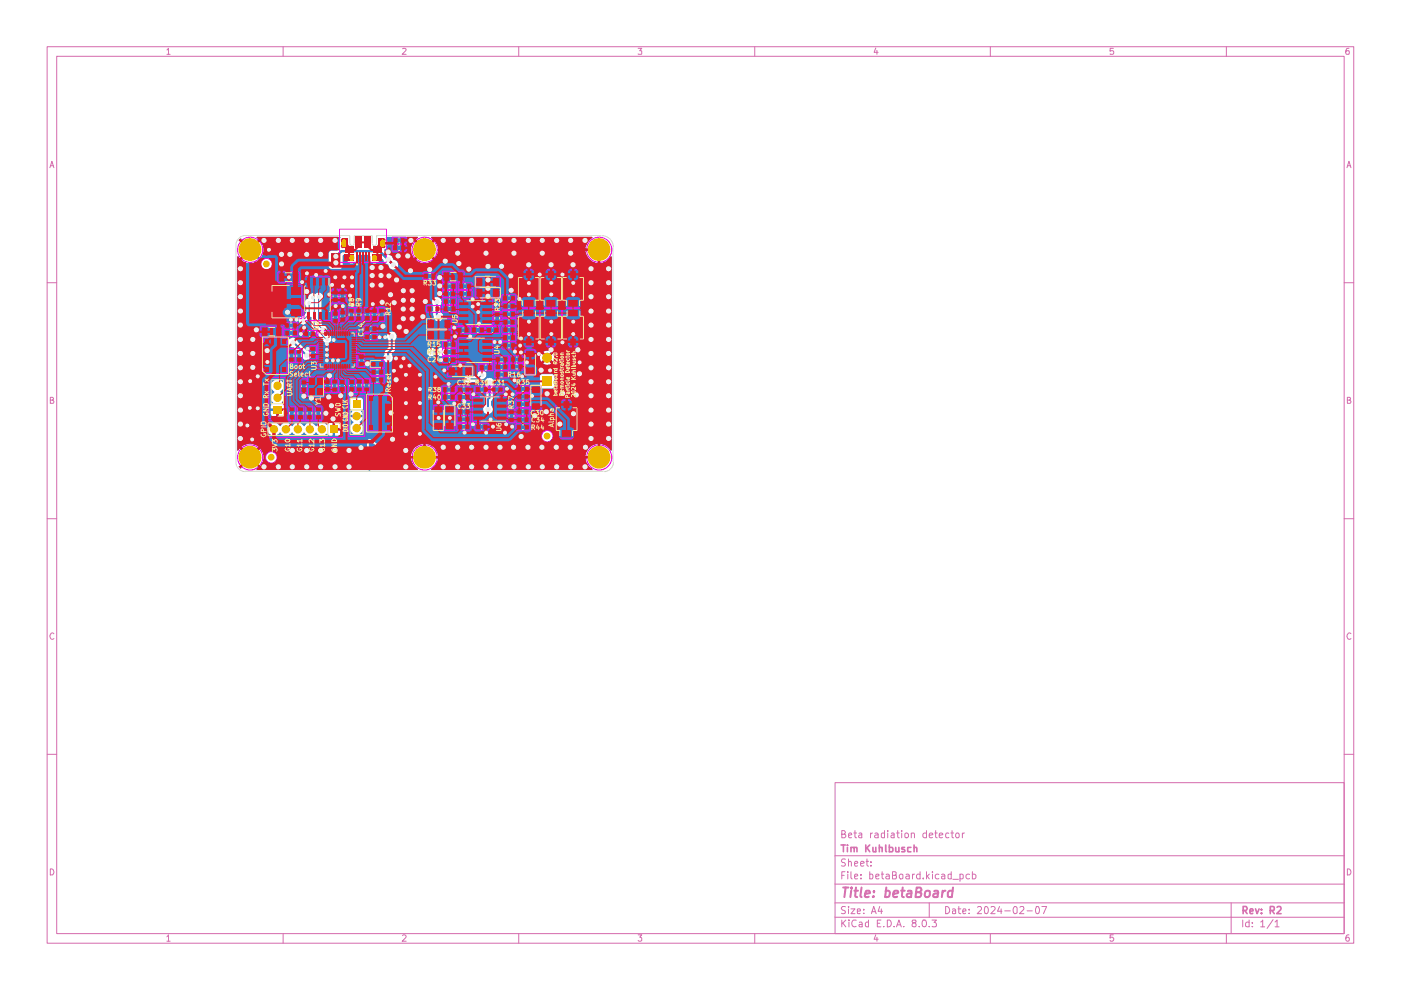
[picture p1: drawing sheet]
<svg xmlns="http://www.w3.org/2000/svg" width="297mm" height="210mm" viewBox="0 0 297 210" stroke-linecap="round" stroke-linejoin="round" font-family="sans-serif">
<g fill="none" stroke="#d56bad" stroke-width=".21">
<path d="M10 9.9h277v190.1h-277zM12 11.9h273v186.1h-273zM35.4 10.6l.3-.4v1.3M35.4 11.5h.7M60 9.9v2M85.3 10.3l.6-.1 .2 .4-.8 .9h.8M110 9.9v2M135.3 10.2h.8l-.5 .6h.5v.6h-.8M160 9.9v2M185.7 10.2l-.4 .9h.9M185.9 10.7v.8M210 9.9v2"/>
<path d="M236.1 10.2h-.7v.6h.6l.1 .2-.1 .5-.6-.1M260 9.9v2M286 10.2l-.5 .1-.2 .5 .1 .6 .6 .1v-.7h-.5l-.2 .2M10.6 35.6l.4-1.4 .4 1.4M10.7 35.1h.6M285.6 35.6l.4-1.4 .4 1.4M285.7 35.1h.6M10 59.9h2M285 59.9h2M10.7 84.8h.6v-.5l-.6-.1v1.3h.6l.1-.4-.3-.3M285.7 84.8h.6v-.5l-.6-.1v1.3h.6l.1-.4-.3-.3M10 110h2"/>
<path d="M285 110h2M11.4 134.4a.57 .57 0 0 0-.8 0 .57 .57 0 0 0 .1 .8l.3 .4 .4-.2M286.4 134.4a.57 .57 0 0 0-.8 0 .57 .57 0 0 0 .1 .8l.3 .4 .4-.2M10 159.9h2M285 159.9h2M177 165.9h108v32.1h-108zM178.5 176.9h.5l.2-.2v-.3l-.2-.3h-.5v1.5h.6l.2-.2v-.3l-.3-.2M179.9 177.1l.7-.1-.2-.4-.4 .1-.1 .8 .2 .1 .4-.1M181 176.6h.6M181.3 176.1v1.4l.3 .1M182.1 176.7h.6v.9M182.7 177l-.6 .1-.1 .2 .3 .3 .4-.1"/>
<path d="M184.6 176.6v1M185 176.6l-.4 .4M185.5 176.7h.6l.1 .9M186.2 177h-.5l-.3 .3 .3 .3 .5-.1M187.5 176.7l-.4-.1-.2 .2v.7l.2 .1 .4-.1M187.5 176.1v1.5M188.2 176.1v.2M188.2 176.6v1M189 176.7h.6v.9M189.6 177l-.6 .1-.1 .2 .2 .3 .5-.1M190.1 176.6h.6M190.3 176.1v1.4l.4 .1"/>
<path d="M191.2 176.1v.2M191.2 176.6v1M191.9 176.8l.2-.2 .3 .1 .2 .7a.45 .45 0 0 1-.7 .1zM193.2 176.8l.3-.2 .3 .1 .1 .9M193.2 176.6v1M196.4 176.7h-.6l-.1 .7a.52 .52 0 0 0 .7 .1M196.4 176.1v1.5M197 177.1l.8-.1-.1-.3-.4-.1-.3 .3v.6l.3 .1 .4-.1M198.2 176.6h.5M198.4 176.1v1.4l.3 .1M199.1 177.1l.8-.1-.1-.3-.4-.1-.3 .3v.6l.3 .1 .4-.1M201.2 176.7l-.5-.1-.2 .4 .1 .5h.6"/>
<path d="M201.6 176.6h.6M201.8 176.1v1.4l.4 .1M202.7 176.8l.2-.2 .4 .1v.8l-.4 .1-.3-.2zM204 176.6v1M204.5 176.6l-.5 .4M10.7 184.2a.71 .71 0 0 1 .7 .5 .71 .71 0 0 1-.2 .8h-.5zM35.4 198.6l.3-.4v1.4M35.4 199.6h.7M60 198v2M85.3 198.4l.2-.2h.4l.2 .4-.8 1h.8M110 198v2M135.3 198.2h.8l-.5 .5 .5 .2v.5l-.3 .2h-.3l-.2-.2"/>
<path d="M160 198v2M177 194.5h108M177 191.4h108M177 187.5h108M177 181.4h108M178.5 195.1v1.4M178.5 185.6h.5M178.6 195.7l.7 .8M179.2 184.8h-.7v1.6M179.2 192.3l-.6-.1-.2 .3 .2 .5 .6 .1v.5h-.8M179.2 182.2l-.6-.1-.2 .4 .2 .4h.4l.2 .1v.4l-.2 .2h-.6M179.3 195.1l-.8 .8"/>
<path d="M179.7 184.8v.2M179.7 185.3v1.1M179.9 192.2v.2M179.9 182.8l.2-.2 .3 .1 .1 .9M179.9 182.1v1.5M179.9 192.7v1M180 195.1v.1M180 195.5v1M180.4 192.7h.9l-.9 1h.9M180.4 184.8v1.3l.3 .3M181.2 185.8l.7-.1-.2-.4-.4 .1-.1 .7 .2 .3 .4-.1M181.2 183.1l.7-.1-.2-.4-.4 .1-.1 .7 .2 .2h.4"/>
<path d="M181.5 195.2l-.6-.1a.74 .74 0 0 0-.3 .9 .74 .74 0 0 0 .9 .4M181.8 193.2l.7-.1-.2-.4-.5 .1v.8h.6M182.2 195.6h.5l.1 .9M182.5 183.1l.7-.1-.1-.3-.4-.1-.2 .3v.7h.6M182.5 186.2v.2M182.5 185.4v.2M182.8 195.9l-.6 .1-.1 .2 .2 .3 .5-.1M183.1 193.6v.1M183.1 192.8v.2M183.6 182.6h.5M183.8 182.1v1.3l.3 .2M184.1 195.6l-.4-.1-.2 .3 .1 .6h.5"/>
<path d="M184.1 195.1v1.4M184.4 185.4l.4-.1 .3 .3-.1 .7h-.6M184.4 184.8v1.6M184.7 183.5v.1M184.7 182.7v.2M184.7 193.7l.6-1.5 .5 1.5M184.9 193.3h.7M185.7 198.2l-.4 .9h.9M185.7 185.8l.7-.1v-.3l-.5-.1-.2 .3 .1 .7h.6M185.9 198.7v.9M186 195.7h.5M186.5 192.2l-.3 1h.9"/>
<path d="M186.8 195.1h-.8v1.4h.8M186.9 192.7v1M186.9 185.3h.5M187 184.8v1.3l.4 .3M187.4 196.4v.1M187.9 185.4h.6l.1 1M188.1 195.1h.5a.78 .78 0 0 1 .4 .9 .78 .78 0 0 1-.9 .5zM188.6 185.7l-.6 .1-.2 .2 .2 .4 .6-.1M189.2 185.6l.7-.1 .1-.5-.3-.2h-.5v1.6h.6l.2-.1 .1-.5-.1-.2h-.3M189.6 196.4v.1M190.1 196.5l.5-1.4 .5 1.4M190.2 196.1h.7"/>
<path d="M190.7 185.6l.2-.3 .4 .1 .1 .8-.5 .2-.2-.4zM191.6 196.4v.1M192.1 185.4h.6l.1 1M192.8 185.7l-.5 .1-.3 .2 .3 .4 .5-.1M193.5 185.3v1.1M193.7 195.7l-.3-.3 .1-.3h.6l.1 .3-.2 .3a.46 .46 0 0 0-.6 .2 .46 .46 0 0 0 .2 .6 .46 .46 0 0 0 .6-.2l-.1-.6h-.1M193.9 185.3l-.4 .3M194.9 196.4v.1M195.1 185.4l-.5-.1-.3 .3v.4l.3 .4 .5-.1M195.1 184.8v1.6M195.7 195.2l.5-.1a.84 .84 0 0 1-.3 1.4l-.2-.1-.2-.4zM195.7 186.2v.2"/>
<path d="M196.4 184.8v1.6M196.6 185.8l.4 .6M197 196.4v.1M197 185.3l-.6 .6M197 191.4v3.1M197.6 195.1h.9l-.5 .5h.3a.6 .6 0 0 1 .2 .8h-.9M197.7 184.8v.2M197.7 185.3v1.1M199.1 185.4a.52 .52 0 0 0-.8 .2l.2 .7h.6M199.6 185.4h.6l.1 1M200.3 185.7l-.7 .1v.5h.7M200.5 192.2a.77 .77 0 0 1 .8 .8 .77 .77 0 0 1-.8 .7z"/>
<path d="M201.7 185.4l-.4-.1-.3 .2v.7l.3 .2 .4-.1M201.7 184.8v1.6M201.9 192.8h.6l.1 .9M202 186.4h1.2M202.6 193.1l-.7 .1v.4h.7M203.1 192.7h.6M203.3 192.2v1.3l.4 .2M203.5 185.4l.5-.1 .2 .2v.7l-.2 .2-.5-.1M203.5 185.3v1.6M204.1 193.2l.7-.1-.2-.4-.4 .1-.1 .7 .2 .2 .4-.1M205.5 193.6v.1M205.5 192.8v.2"/>
<path d="M205.6 185.4a.52 .52 0 0 0-.8 .2l.2 .7h.6M206.2 185.4a.52 .52 0 0 1 .7 .2l-.1 .7h-.6M206.2 184.8v1.6M207.3 192.4l.1-.2h.5a.45 .45 0 0 1 .1 .7l-.8 .8h.9M208.8 192.4l.2-.2a.88 .88 0 0 1 .2 1.5l-.4-.1zM210 198v2M210.1 192.4l.2-.2h.4l.2 .2 .1 .3-.9 1h.9M211.9 192.2l-.4 1h.9M212.3 192.7v1M213 193.1h1.2M215.1 192.2l.4 .1 .1 .2v1l-.3 .2a.81 .81 0 0 1-.6-.7 .81 .81 0 0 1 .4-.8zM216.2 192.4l.6-.2 .2 .1 .1 .4-.9 1h.9"/>
<path d="M217.8 193.1h1.1M219.7 192.3l.2-.1a.86 .86 0 0 1 .5 .7 .86 .86 0 0 1-.4 .8h-.1a1.1 1.1 0 0 1-.2-1.4zM220.9 192.2h1l-.7 1.5M236.1 198.2h-.7v.7l.1-.2h.4l.2 .3v.3l-.2 .3h-.4l-.1-.2M260 198v2M261 191.4v6.6M263.5 195.1v1.4M264.8 195.6l-.4-.1-.3 .3 .1 .6h.6M264.8 195.1v1.4M265.5 196.4v.1M265.5 195.6v.1M267.3 195.5l.4-.4v1.4"/>
<path d="M267.3 196.5h.8M269.9 195l-1.3 1.8M270.3 195.5l.5-.4v1.4M270.3 196.5h.9M285.7 184.2a.71 .71 0 0 1 .7 .5 .71 .71 0 0 1-.2 .8h-.5zM286 198.2l-.5 .2a.92 .92 0 0 0 .1 1.2l.4-.1 .1-.5-.3-.3h-.2l-.3 .3"/>
</g>
<g fill="none" stroke="#d56bad" stroke-width=".34">
<path d="M178.3 179.2h.9M178.8 179.2v1.4M179.7 179.2h.1M179.7 179.7v.9M180.4 179.7h.6l.1 .9M180.4 179.7v.9M181.1 179.8v-.1h.5l.1 .9M183.6 179.2v1.4M183.8 179.7l.6 .9M184.4 179.2l-.8 .8M185.1 179.7l.1 .9 .5-.1M185.7 179.7v.9"/>
<path d="M186.4 179.7h.6v.9M186.4 179.2v1.4M187.8 179.2v1.2l.2 .2M188.6 179.2v1.4h.5l.2-.3-.1-.6h-.6M189.9 179.7l.1 .9 .6-.1M190.6 179.7v.9M191.8 179.7h-.5l-.1 .1 .1 .3 .5 .1v.4h-.6M193.1 179.7h-.7v.8l.7 .1M193.8 179.7h.5l.1 .9M193.8 179.2v1.4M263.6 193h.6a.47 .47 0 0 0 .2-.4 .47 .47 0 0 0-.2-.4h-.6v1.5M263.9 193l.5 .7"/>
<path d="M265 193.2l.7-.1-.2-.4-.4 .1-.1 .7 .2 .2 .4-.1M266.2 192.7l.3 1 .5-1M267.5 193.5v.2M267.5 192.8v.2M269.3 193h.8l.1-.6-.3-.2h-.6v1.5M269.7 193l.5 .7M270.8 192.4l.6-.2 .2 .4-.9 1.1h.9"/>
</g>
<g fill="none" stroke="#d56bad" stroke-width=".42">
<path d="M178.8 188.2h1.1M179.3 188.2l-.3 2M180.5 188.8l-.2 1.4M180.6 188.2v.2M181.1 188.8h.8M181.5 188.2l-.2 1.7 .4 .3M182.7 188.2l-.3 1.7 .3 .3M183.4 189.5l1-.1v-.5h-.8l-.3 1 .3 .3 .6-.1M185.2 190l.1 .1h-.3l.2-.1-.1 .2M185.3 188.9v.3M187.7 188.9a.64 .64 0 0 1 .9 .1l-.1 1-.3 .2-.5-.1M187.9 188.2l-.2 2"/>
<path d="M189.4 189.5l1-.1v-.5l-.6-.1-.4 .4v.9h.8M191.1 188.8h.7M191.4 188.2l-.2 1.7 .4 .3M192.5 188.9h.8l-.1 1.3M193.3 189.4h-.7l-.4 .3v.2l.3 .3 .7-.1M194.3 189.2h.6l.5-.4-.2-.5-.8-.1-.3 2h.8l.3-.2 .2-.5-.5-.3M196.2 189a.69 .69 0 0 1 .9 0v.8a.56 .56 0 0 1-.5 .4 .56 .56 0 0 1-.6-.4zM198.1 188.9h.7v1.3M198.9 189.4h-.7a.47 .47 0 0 0-.3 .7h.9M199.9 188.8l-.2 1.4M200.4 188.8l-.5 .2v.3M202 188.9l-.6-.1-.4 .5v.8h.8"/>
<path d="M202.1 188.2l-.3 2"/>
</g>
<g fill="#3b80ca">
<path d="M70.3 53.7h1.8v2.8l-1.9-.1z"/>
<path d="M50.3 54.4h.2l.3 .4 1.1-1.1 .3 .3-1.1 1.1 .5 .4a2.65 2.65 0 0 0 3.1-.3l.2-.1-1.1-1.1 .3-.3 1.1 1.1a2.74 2.74 0 0 0 0-3.7l-1.1 1.1-.3-.4 1.1-1.1-.5-.3 .1-.2h17.6l.1 .3-.3 .5v1.2l.2 .4-.6 .6h-1.4l-.4 .4v3l.4 .4h2.2l.3-.4 .1-2.6 .9 .1v1a1.04 1.04 0 0 0 1 .8 1.04 1.04 0 0 0 1-.9v-1h2.8v1.1l.3 .5a1.1 1.1 0 0 0 1.7-.5v-.7h.2l.7 .7 .3 .7 .7 .3a1.05 1.05 0 0 0 1.5 1 1.05 1.05 0 0 0 .2-1.8l-.5-.2-.4-.7-.7-.4-1-.9v-.2a.88 .88 0 0 0 .7-.8v-1l-.3-.6 .1-.3h6.6l.1 .2-.5 .3 1.1 1.1-.3 .4-1.1-1.1-.3 .5a2.69 2.69 0 0 0 .3 3.2l1.1-1.1 .3 .3-1.1 1.1 .2 .1a2.55 2.55 0 0 0 3.4 0l.2-.1-1.1-1.1 .3-.3 1.1 1.1a2.74 2.74 0 0 0 0-3.7l-1.1 1.1-.3-.4 1.1-1.1-.5-.3 .1-.2h34l.1 .2a3.3 3.3 0 0 0-1.5 2.3h1.5v.5l-1.5 .1a2.96 2.96 0 0 0 2.6 2.5v-1.5h.6v1.5h.2a3.3 3.3 0 0 0 2-1.4h.2v41.1h-.2a3.1 3.1 0 0 0-2.2-1.4v1.5h-.6v-1.5h-.2a2.8 2.8 0 0 0-2.4 2.6h1.5v.5l-1.5 .1a3.4 3.4 0 0 0 1.5 2.3l-34.2 .1v-.3a2.88 2.88 0 0 0 1.5-2.2h-1.5v-.5l1.5-.1a2.96 2.96 0 0 0-2.6-2.5v1.5h-.6v-1.5h-.2a2.8 2.8 0 0 0-2.4 2.6h1.5v.5l-1.5 .1a3.4 3.4 0 0 0 1.5 2.3l-9.8 .1-.1-1.6 2.2 1 .8-.3 .2-.7-.5-.5-2.7-1.1-.9-.1-.6 .4-1.3 1.9v.4l.4 .4-.1 .2h-21.8v-.2l.5-.4-1.1-1.1 .3-.3 1.1 1.1 .5-.8 .2-1.1h.4l.1 .2a1.14 1.14 0 0 0 1.6 .9 1.14 1.14 0 0 0 .4-1.8 1.14 1.14 0 0 0-1.8 .2l-.3 .5h-.4l-.2-1-.4-.7h22.5l.1 .5 .7 .1 1.2-.7 .3-.4h.4l.1 .4 .7 .5h.5l.2-.2 .5-1.3v-.5l-.2-.2h-.6l-1.2 1.3h-.4v-.3l-.3-.4-.7-.5a.84 .84 0 0 0-1.2-.2l-.1 1.9h-22.5l-.1-.1-1.1 1.1-.3-.4 1.1-1.1a2.88 2.88 0 0 0-3.8 0l1.1 1.1-.3 .4-1.1-1.1-.3 .4h-.2v-3h64.5l.1 .1a1.15 1.15 0 0 0 1.5 .9 1.15 1.15 0 0 0 .6-1.6 1.15 1.15 0 0 0-1.7-.4l-.3 .4-.2 .6h-64.5v-1.5h6.4l.2 .7 .8 .7a1.57 1.57 0 0 0 1.6-.7h.2l.2 .3 .6 .4 .9-.1 .6-.6h.3l.1 .3 .6 .4a1.57 1.57 0 0 0 1.5-.7h.3l.2 .3 .6 .4 .9-.1 .6-.6h.2l.2 .3 .6 .4a1.29 1.29 0 0 0 1.4-.5l.5 .5h.7v-1h.5v1h.8l.3-.3v-.8h-.9l.1-.5h3v.2a1.36 1.36 0 0 0 2 1 1.36 1.36 0 0 0 0-2.3v-.3l.4-.3 .3-.6h-1v-.5h1l-.5-.7v-.3l.4-.2h25.5a1.01 1.01 0 0 0 1.5 .9 1.01 1.01 0 0 0 .2-1.7v-1l.4-.4v-2.7h10l.4 .5h2.2l.4-.4v-2.2l-.4-.5-2.4 .1-.2 .4v2.1h-10l.1-.2a1.04 1.04 0 0 0-.2-1.4 1.04 1.04 0 0 0-1.5 .2 1.04 1.04 0 0 0 .2 1.5v2l-.3 .3-.1 .4 .1 1.3-.4 .8h-25.5v-2.2l-.4-.3h-1.8l-.4 .5v1.9l.4 .4-.4 .9h.9v.5h-.9l.2 .6 .4 .3v.3l-.4 .3-.2 .8h-3.1h.9v-.9l-.3-.2h-.8v.9h-.5v-.9h-.7l-.4 .4-.3-.2a1.24 1.24 0 0 0-2 .4h-.2l-.1-.1a1.29 1.29 0 0 0-2.2 .1h-.3v-.1a1.29 1.29 0 0 0-2.2 .1h-.3l-.1-.1a1.29 1.29 0 0 0-2.2 .1h-.2l-.1-.1a1.3 1.3 0 0 0-2.1 0l-.4 .8h-6.4v-6.7h7.1l.1 .5 .4 .5v.2l-.4 .3-.1 .8h.9v.5h-.9v.7l.3 .4h.9v-.9h.5v.9l.9-.1 .2-.2v-.8h-.9v-.5h.9v-.7l-.5-.4 .1-.2a1.35 1.35 0 0 0-.4-2.2l.1-.1a1.5 1.5 0 0 0 .5-1.8 1.37 1.37 0 0 0-2.1-.3 1.37 1.37 0 0 0 .3 2.2l-.6 .6-.2 .6h-7.1v-4h48.2l.2 .7 .5 .3 .8-.3h1.3l.9-.7a.89 .89 0 0 0 .8-.9 .89 .89 0 0 0-.8-.8 .89 .89 0 0 0-.9 .8l-.4 .4h-.8l-.9-.4-.5 .3-.2 .6h-48.2v-7.7h10.8a1.01 1.01 0 0 0 1.2 1.1l1.7 1.7v.1a1.04 1.04 0 0 0 .8 .8 1.04 1.04 0 0 0 1.1-.4h15.4v.1a1.02 1.02 0 0 0 1.1 .9 1.02 1.02 0 0 0 .9-1h31.2l.3 .8 .7-.8 .4 .5-.8 .6a1.23 1.23 0 0 0 1.7 0l-.6-.6 .3-.5 .8 .8 .2-.6v-.5l-.2-.7-.8 .8-.3-.3 .6-.8a1.43 1.43 0 0 0-1.7 0l.8 .8-.4 .3-.7-.8-.3 1h-31.2l-.3-.8 .4-.5h7.1v.3l.6 .6h.6l.3-.2h1v.1a.91 .91 0 0 0 1.3-.2 .91 .91 0 0 0-.2-1.2 .91 .91 0 0 0-1.2 0h-.9l-.3-.3h-.6l-.3 .2-.3 .7h-7.1l.3-.3 .1-2.2a1.08 1.08 0 0 0-.3-1.7 1.02 1.02 0 0 0-1.3 .3 1.02 1.02 0 0 0 .2 1.4v1.6l-.8 .7-.3 1.5h-15.4a.97 .97 0 0 0 0-1.1 .97 .97 0 0 0-.9-.5l-1.9-1.9v-.2a1.01 1.01 0 0 0-1.2-.6 1.01 1.01 0 0 0-.8 1h-10.8v-4.7h13v.2a.97 .97 0 0 0 1 .7 .97 .97 0 0 0 .9-.7v-.3l.7-.7 .1 .1v2.3l2.6 2.9a.91 .91 0 0 0 1.6-.3 .91 .91 0 0 0-1.1-1.1l-.3-.5a.86 .86 0 0 0 .4-1 .86 .86 0 0 0-.9-.6l-.1-.2v-4.7h23.4l.3 .7v2.6a1.03 1.03 0 0 0 1.7 .6 1.03 1.03 0 0 0-.3-1.8v-1.4l.2-.1a1.01 1.01 0 0 0-.6-1.5 1.01 1.01 0 0 0-1.3 .9h-23.4v-.4a.87 .87 0 0 0 .1-1.3 .87 .87 0 0 0-1.3 0l-.6-.2a1.03 1.03 0 0 0-1 1.2 .89 .89 0 0 0-.8 .7 .89 .89 0 0 0 .3 .9v1.5l-.7 .6a.99 .99 0 0 0-.9 .9h-13v-11.9h5.1v.1a1.16 1.16 0 0 0 1.4 .9 1.16 1.16 0 0 0 .8-1.4 1.16 1.16 0 0 0-1.4-.8 1.06 1.06 0 0 0-.8 1.2h-5.1z"/>
<path d="M50.6 98.8h.2l1.1-1.1 .3 .3-1.1 1.1v.2l-.5-.3z"/>
<path d="M50.9 50.6l.2-.1v.2l1.1 1.1-.3 .4-1.3-1.1z"/>
</g>
<path d="M62.1 72.6h.2l2.7 2.8M83.1 71.3v2.7l-.8 .8v1.1M92.6 64v2.8l.4 .3M103.8 81.1v3.2l-.3 .4v2.1" fill="none" stroke="#3b80ca" stroke-width=".42"/>
<g fill="none" stroke="#3b80ca" stroke-width=".21">
<path d="M65.5 64.2v2.4l-1.2 1.3M66.3 63.1l.3 .3v5.9l2.5 2.6h.2M67.6 62.9v6.1l.7 .8M81 94.7h.1M81.1 94.7h.1M81.1 94.8h.1M81.1 94.8l.3 .2M81.4 95h.1M81.4 95v.1M81.4 95.1h.1M81.5 95.1h.1M81.9 93.9h.1"/>
<path d="M81.9 94.1h.1M81.9 93.9l-.8 .8v.1M81.9 94.1l-.4 1M82 93.8h.1M82 93.9h.1M82 93.8l-.1 .3"/>
</g>
<path d="M83.4 56.1h.1M91.4 74.6h2.2M102.2 79.5l-.9 .8h-2" fill="none" stroke="#3b80ca" stroke-width=".25"/>
<path d="M71.6 54l.8-.7h8.1l2.9 2.8" fill="none" stroke="#3b80ca" stroke-width=".51"/>
<path d="M81.4 94.3l.6-.5-.5 1.3-.5-.4z" fill="#3b80ca"/>
<g fill="none" stroke="#3b80ca" stroke-width=".21">
<path d="M78 97h.1M78 96.9h.1M78 96.9v.1M78 97l1.7 1 1.2 .6M78 96.9l.1 .1M78.1 97.1h.1M78.1 97h.1M78.1 97h.4l1.3 .6 1.4 .4 .1 .2M80.8 98.5h.1M80.9 98.6h.1M81 98.6h.1M81.1 98.5h.1"/>
<path d="M81.1 98.5l-.1 .1M81.2 98.5h.1M81.3 98.4h.1M81.3 98.2h.1M81.3 98.2l.1 .1M81.3 98.4l-.1 .1M81.4 98.4h.1M81.4 98.3h.1M81.4 98.3v.1"/>
</g>
<path d="M78 96.9l3.2 1.1 .2 .4a1.2 1.2 0 0 1-1.2-.2l-.5-.2z" fill="#3b80ca"/>
<g fill="none" stroke="#3b80ca" stroke-width=".21">
<path d="M78.3 93.6h.1M78.3 93.7h.1M78.3 95.2h.1M78.3 93.6v1.6M78.4 95.2h.1M78.4 93.6h.1M78.4 93.6l1.1 .9M78.5 95.2h.1M78.5 95.2h-.1M78.6 95.2h.1M79.4 94.7h.1M79.4 94.7l-.8 .5"/>
<path d="M79.5 94.7h.1M79.5 94.5h.1M79.5 94.5l.1 .1M79.6 94.6h.1M79.6 94.6l-.1 .1"/>
</g>
<path d="M78.3 93.6l1.1 .7a.29 .29 0 0 1 .1 .4 .29 .29 0 0 1-.3 .1l-.9 .4z" fill="#3b80ca"/>
<g fill="none" stroke="#3b80ca" stroke-width=".21">
<path d="M76.5 98.9h.1M76.5 99h.1M76.5 98.9v.1M76.5 99l.1 .1M76.5 98.8h.1M76.5 98.8v.1M76.6 99.1h.1M76.6 99.1h.2M76.8 99.1h.1M76.8 99.1l.4 .3 .9 .2M77.6 97.1h.1M77.6 97.1l-1.1 1.7"/>
<path d="M77.7 97h.1M77.7 97l-.1 .1M77.7 97l.4 .8 .1 .9M77.8 97.1h.1M78.1 99.6h.1M78.1 99.6l.1 .1M78.2 99.7h.1M78.2 98.7h.1M78.2 98.7l.1 .8M78.3 99.7h.1M78.3 99.6h.1M78.3 99.5h.1"/>
<path d="M78.3 99.5v.2"/>
</g>
<path d="M77.6 97.1l.2-.1 .3 .8 .2 1.9-1.1-.3-.5-.3a.22 .22 0 0 1-.3-.3 .22 .22 0 0 1 .3-.2z" fill="#3b80ca"/>
<path d="M50 51.9v46.1M52 50h22.2v1.6M52 49.9a2 2 0 0 0-2 2M74.2 51.6a.45 .45 0 0 0 .4 .5 .45 .45 0 0 0 .5-.5M75.1 51.6v-1.6h3.8v1.6M78.9 51.6a.45 .45 0 0 0 .5 .5 .45 .45 0 0 0 .4-.5M127.5 50h-47.7v1.6M127.5 50a2.45 2.45 0 0 1 2.5 2.5M130 52.4v45.6M50 98a2 2 0 0 0 2 2M52 99.9h76M130.1 98a2 2 0 0 1-2 2" fill="none" stroke="#d0d2cd" stroke-width=".21"/>
<g fill="none" stroke="#ff00e9" stroke-width=".21">
<path d="M58.9 57.7h4.6v2.2h-4.6zM64.4 58.7h5.8v9.3h-5.8zM72 48.6h10v7h-10zM83.1 50.3h3v1.4h-3zM83.1 51.8h3v1.5h-3zM89.7 57.8h2.9v1.5h-2.9zM93.8 59.9h3v1.5h-3zM93.8 57.5h4.6v2.3h-4.6zM97.1 59.9h3v1.5h-3zM100.8 58.7h5.3v2.2h-5.3zM109.8 57.2h4.6v8.1h-4.6zM114.6 57.2h4.4v8.1h-4.4z"/>
<path d="M119.3 57.2h4.5v8.1h-4.5zM55.2 60.4h8.8v7.2h-8.8zM55.3 69.2h4.6v2.3h-4.6zM55.9 71.6h5v7.6h-5zM60.2 69.8h3v1.6h-3zM60.2 68.3h3v1.5h-3zM61 73.9h1.6v3h-1.6zM62.7 73.9h1.4v3h-1.4zM64.2 70.1h2.9v1.4h-2.9zM65.2 79.9h3.5v4.2h-3.5zM65.7 73.2h1.4v3h-1.4zM67.4 70.1h8.2v8.2h-8.2z"/>
<path d="M70.4 61.3h1.4v3h-1.4zM70.4 65.8h1.4v2.9h-1.4zM71.9 61.3h1.5v3h-1.5zM71.9 65.5h1.5v3h-1.5zM73.7 65.2h3.1v3h-3.1zM75.3 65.2v3M75.9 74.9h1.5v3h-1.5zM77.1 70.7h3v1.5h-3zM77.1 65.2h1.5v3h-1.5zM77.1 68.9h3v1.5h-3zM78.5 78.1h2.9v1.6h-2.9zM78.5 79.8h2.9v1.5h-2.9z"/>
<path d="M78.5 76.5h2.9v1.5h-2.9zM78.7 65.2h1.4v3h-1.4zM80.2 65.2h1.4v3h-1.4zM90.4 67.6h5.4v2.2h-5.4zM90.4 64.8h3v1.4h-3zM90.4 69.9h5.4v2.2h-5.4zM93.8 73.9h3v1.5h-3zM93.8 72.3h3v1.4h-3zM93.8 75.6h3v1.4h-3zM93.8 61.6h3v1.4h-3zM93.8 63.2h3v1.4h-3zM93.8 64.8h3v1.4h-3z"/>
<path d="M94.9 77.6h5.3v2.2h-5.3zM96.7 69.3h3v1.4h-3zM97.1 71.6h7.4v5.4h-7.4zM97.1 63.6h7.4v5.4h-7.4zM97.1 61.6h3v1.4h-3zM99.8 69.3h3v1.4h-3zM100.8 61h5.3v2.2h-5.3zM101.5 77.2h3v1.5h-3zM103 69.3h2.9v1.4h-2.9zM104.7 66h1.5v3h-1.5zM104.9 77h3v1.5h-3zM104.9 75.4h3v1.6h-3z"/>
<path d="M104.9 78.7h3v1.4h-3zM106.4 67.6h3v1.4h-3zM106.4 69.2h3v1.5h-3zM106.4 72.5h3v1.5h-3zM106.4 62.5h3v1.5h-3zM106.4 64.2h3v1.5h-3zM106.4 65.9h3v1.5h-3zM106.4 70.9h3v1.4h-3zM108 77h3v1.5h-3zM108 75.4h3v1.6h-3zM109.8 65.4h4.6v8h-4.6zM111.3 74.2h2.2v5.3h-2.2z"/>
<path d="M114.6 65.4h4.4v8h-4.4zM119.3 65.4h4.5v8h-4.5zM56.3 89.2h16.3v3.6h-16.3zM57 80h3.6v8.7h-3.6zM61.2 86.1h1.5v3h-1.5zM63 86.1h1.4v3h-1.4zM63.7 80.3h1.4v3h-1.4zM64.9 86.1h1.4v3h-1.4zM66.8 86.1h1.4v3h-1.4zM68.7 80.3h1.5v2.9h-1.5zM70.3 80.3h1.4v2.9h-1.4zM71.8 80.3h1.4v2.9h-1.4z"/>
<path d="M73.8 83.9h3.6v8.6h-3.6zM73.9 80.3h1.5v2.9h-1.5zM75.4 80.3h1.5v2.9h-1.5zM77 80.3h1.4v2.9h-1.4zM78 83.8h5v7.6h-5zM91.9 85.9h2.2v5.4h-2.2zM93.6 81.9h3v1.4h-3zM93.6 83.5h3v1.4h-3zM94.2 85.9h2.2v5.4h-2.2zM96.9 81.9h2.9v1.4h-2.9zM96.9 83.5h2.9v1.4h-2.9zM96.9 86.5h2.9v1.6h-2.9z"/>
<path d="M96.9 88.1h2.9v1.6h-2.9zM96.9 89.7h2.9v1.5h-2.9zM100.2 84.1h7.3v5.3h-7.3zM100.7 81.9h2.9v1.4h-2.9zM100.7 89.7h2.9v1.5h-2.9zM103.9 81.9h2.9v1.4h-2.9zM107.7 86.7h1.4v3h-1.4zM109.4 81.8h3v1.4h-3zM109.4 89.8h3v1.6h-3zM109.4 88.2h3v1.5h-3zM109.4 86.5h3v1.6h-3zM109.4 83.4h3v1.4h-3z"/>
<path d="M109.4 84.9h3v1.5h-3zM112.5 81.7h2.2v5.3h-2.2zM117.9 84.8h4.4v8.1h-4.4z"/>
<circle cx="53" cy="53" r="2.67"/>
<circle cx="56.5" cy="56" r="1.23"/>
<circle cx="90" cy="53" r="2.67"/>
<circle cx="127" cy="53" r="2.67"/>
<circle cx="53" cy="97" r="2.67"/>
<circle cx="57.5" cy="97" r="1.23"/>
<circle cx="90" cy="97" r="2.67"/>
<circle cx="116" cy="92.5" r="1.23"/>
<circle cx="127" cy="97" r="2.67"/>
</g>
<g fill="#d91c2b">
<path d="M52.8 55.8h.7l.9-.3 .9-.8 .7 .1a1.18 1.18 0 0 0-.2 2 1.18 1.18 0 0 0 1.9-.7l-.2-.8-.5-.4v-.2l1.3 .1v4.7h.3l.3 .5 .4 .2h.9l.6-.3v5.3a1.09 1.09 0 0 0-.8 1.1 1.09 1.09 0 0 0 .8 1v1.5h-4.4v-.2h-3.6z"/>
<path d="M50.3 54.4h.2l.3 .4 1.1-1.1 .3 .3-1.1 1.1 1.1 .7v12.9l.5 .5h2.3v.9h2.2v-.6l.7 .1 .2 3.5-.9 .9v3.3l-.1 .2h-1.1l.8 .8v.2l-.8 .9h.2l.1 .3-.7 .6-.1 .6v8.9l1.1 1.1 .1 .6 .4 .5 .1 1.4 1.1 1.1 .5 .2h20.2l.7-.4 1.8-1.9 .2-.9h1.3l-1-.9h.7l.5 .5v-1l-.5 .5h-.7l1-1h-1.4v-4l1.4-.1-1-.9h.7l.5 .5v-1l-.5 .5-.7-.1 1-.8-.8-.1-.1-.2 .1-1.2 .9-.8v-4.8l.3-.5v-.7h2.4l3.6 3.7v12.2l2 2.1 .4 .2h16.1l.3-.1 1-1h5.5l.2 .5a1.5 1.5 0 0 0 1.8 .6 1.29 1.29 0 0 0 0-2.3 1.29 1.29 0 0 0-2 1.2h-5.5l.8-.8 .4-.1a.7 .7 0 0 1 1 .1l1-.2a1.67 1.67 0 0 0 .2-1.6l.1-1.4-.2-.4 .2-.3v-.5h.7v-.9h.5v.9h.5l.6-.4v-.5h-1.6v-.4l.1-.1h1.5l.1-.2h.6l3.7 3.6v1.2l-.6 .3-.3 .4v1.4l.3 .4 .3 .2h2l.6-.4v-1.8l-.9-.5v-1.7l-1.8-1.8 .3-.1 .6 .1v-1h.5v1a.79 .79 0 0 0 .8-1h-2.2l.1 .7-.1 .3-1.4-1.5h2.3v-.9h.5v.9h.8l-.1-.7-.5-.2h-1.1l-.3 .2-.2 .4v.3h-1.4l-1.4-1.3-4.8 .1 .1-.5 2.9 .1 .5-.2 .2-.6v-.6l2.2-.1 .3-.4v-2.3l-.4-.5h-2.4l-.3 .3-.1 .5h-1.3l.1-.2 .4-.2 .3-.5v-1l-.3-.5-.5-.3h-1.3l-.2-.3h-.4l.1-.5h-1.1l-.1-1.3h.5v.7h.7l.4 .3h.5v-.8h.5v.8h.4l.5-.3h.9l.3 .8 .7-.8 .4 .5-.8 .6 .9 .4 .5-.1 .3-.3-.6-.7 .2-.1 .1-.3 .8 .8 .2-.6v-.5l-.2-.7-.8 .8-.3-.3 .6-.8-.6-.3h-.5l-.6 .3 .8 .8-.4 .3-.7-.8-.3 1h-.9l.2-.5h-2.9l-.2-.2h-.7l-.4 .2-1.1-1.2v-.7h.5v.8l.4-.2 .2-.6h-1.1v-.4l1.1-.1v-.3h1.4l.1 .6 .6 .5-.5 .4-.2 .6h2.8l-.2-.6-.9-.4v-.1l.5-.4v-.6h2.5v.6l.4 .4h.5v-1h.5v1l.6-.1 .2-.4v-.5h2.5v.5l.2 .4 .6 .1v-1h.6v1h.5l.3-.4v-.6h-13l-.1-.1 .1-.4h2.2v-.9h.6v.9h4.2v-.9h.5v.9h4.1v-.9h.6v.9h.8v-.5l-.5-.4h-1.1l-.6 .5v.4h-2.5v-.4l-.2-.3-.4-.2h-1.1l-.4 .2-.1 .7h-2.5l-.1-.7-.4-.2h-1.1l-.6 .5v.4h-1.4l.1-1.1-.1-.4 .1-1.1-.1-.6 .1-.3v-.8l-.1-.5 1-.2 .3 .4 .4 .1h1.6l.6-.1 .2-.5h1.5l.3 .5 .4 .1h1.8l.4-.1 .3-.5h1.5l.4 .5 .3 .1 2.1-.1 .4-.5v-1.5l-.2-.2 .2-.4v-1.4l-.2-.4-.4-.2h-2l-.5 .3-.1 .3 .1 2-1.6 .1-.1-.3v-2.2l-.5-.2h-2l-.3 .2-.3 .4 .1 1.9-.2 .2h-1.3l-.3-.3 .2-.4v-1.4l-.2-.4-.4-.2h-2l-.5 .3-.1 .3 .1 2-1 .3-.1-.3 .1-.4h-1.1v-.5h1.1l-.1-.6 .2-.4v-.9l-.6-.7-1.2 .1v-3.4l-.5-.4h3.6a.79 .79 0 0 0 .8 1v-1h.6v1h.3l.4-.2 .1-.8h2.5v.6a.7 .7 0 0 0 .9 .4v-1h.5v1h.2a.81 .81 0 0 0 .6-1h2.5v.4a.76 .76 0 0 0 .8 .6v-1h.6v1h.3l.4-.2 .1-.8h-15.2l-.5-.5h4.9v-.9h.6v.9h4.2v-.9h.5v.9h4.1v-.9h.6v.9h.8v-.5l-.3-.3-1.3-.1a.78 .78 0 0 0-.6 .9h-2.5l-.1-.7-.5-.2h-1.1l-.3 .2-.2 .4v.3h-2.5l-.1-.7-.4-.2h-1.1a.78 .78 0 0 0-.6 .9h-4.1l-.7-.8-.5-.2h-4.9l-.4 .2-.7 .7h-.9l-.4-.6h-.9l-1.5-1.4h-2.6l-1.7 1.7-.6 .2-.4-.2h-.8l-.3 .2h-3.5l-1.6-1.7a1.26 1.26 0 0 0-1.1-1.1 1.2 1.2 0 0 0-1.9-.7l-.1-.9 .8-.5 .1-.3h.4l.3 .8 .4 .3h.8l.4-.3 .6 .2v-.7h.5v.7l.4-.2 .3-.5h-1.2v-1.6h.5v1.1h.7v-.1a.72 .72 0 0 1 0-1h-1.2v-.5h1.2v-.5h2.1l.1 .2-.5 .3 1.1 1.1-.3 .4-1.1-1.1-.3 .5a2.69 2.69 0 0 0 .3 3.2l1.1-1.1 .3 .3-1.1 1.1 .2 .1a2.55 2.55 0 0 0 3.4 0l.2-.1-1.1-1.1 .3-.3 1.1 1.1a2.74 2.74 0 0 0 0-3.7l-1.1 1.1-.3-.4 1.1-1.1-.5-.3 .1-.2h34l.1 .2a3.3 3.3 0 0 0-1.5 2.3h1.5v.5l-1.5 .1a2.96 2.96 0 0 0 2.6 2.5v-1.5h.6v1.5h.2a3.3 3.3 0 0 0 2-1.4h.2v41.1h-.2a3.1 3.1 0 0 0-2.2-1.4v1.5h-.6v-1.5h-.2a2.8 2.8 0 0 0-2.4 2.6h1.5v.5l-1.5 .1a3.4 3.4 0 0 0 1.5 2.3l-34.2 .1v-.3a2.88 2.88 0 0 0 1.5-2.2h-1.5v-.5l1.5-.1a2.96 2.96 0 0 0-2.6-2.5v1.5h-.6v-1.5h-.2a2.8 2.8 0 0 0-2.4 2.6h1.5v.5l-1.5 .1a3.4 3.4 0 0 0 1.5 2.3l-34.2 .1v-.2l.5-.4-1.1-1.1 .3-.3 1.1 1.1 .5-.8 .2-1.1h.3l.1 .3a1.25 1.25 0 0 0 1.6 .9 1.25 1.25 0 0 0 .8-1.7 1.25 1.25 0 0 0-1.8-.6l-.5 .6-.2 .5h-.3l-.2-1-.5-.8-1.1 1.1-.3-.4 1.1-1.1h-.2a2.8 2.8 0 0 0-3.6 0l1.1 1.1-.3 .4-1.1-1.1-.3 .4h-.2v-17.6h5.3v1l.5-.5-.5-.5h-5.3v-4.5h6.8l-.5-.6-.6 .6h-5.7v-2.8h4.7a.91 .91 0 0 0 .5 1.1l.1 1.3 .5-.6h.8l.5 .6v-1.1l-.5 .5h-.8l1-.9 .1-.9h-6.9z"/>
<path d="M50.6 98.8h.2l1.1-1.1 .3 .3-1.1 1.1v.2l-.5-.3z"/>
<path d="M65.9 82.9l.3-.1 .2 .2v1.3l2.2 .1 .4-.4 .1-.4 3.2-.1v-1.2l.5 .1-.2 10.2h-.9l-.1-.1 .5-.4v-.8h-.9v-.5h.9v-1l-.3-.1h-.8v.9h-.5v-.9h-.7l-.5 .3-.5-.3-.6-.2v-.3l.4-.4v-.7l-.3-.5 .3-.4v-.8l-.4-.5-.8-.1-1.1-1.2-.5-.2z"/>
<path d="M98.2 91.4h.3l.1 .1h1.1l.3-.2 .1-.4 .2-.1 .1 .4 .4 .3h1.1l.2-.1h.6v-.6h.5v.6h.3l.4-.6h-1.2v-.5h1.2a.87 .87 0 0 0-.9-.9l1-.9 .6 .7 .7 .4h2.1l.5 .4h1.2v.6l-1.5 1.4h-9.7z"/>
<path d="M91.8 78.9h.2l2 2 .3 .2h1.4a.54 .54 0 0 1-.3 .6 .54 .54 0 0 1-.7-.2h-.7l-.5 .3-.2 .3v1l.2 .2-.2 .4v1l.6 1h-.7v2.3h.7l.2-.2 .4 .3 2.1-.1v.1l-.1 1.1h-.9l-.1 1.4-.4-.1v-1.3h-.5l-.3 .1a2.87 2.87 0 0 0-2.3-.1h-.2v-1.2h.9v-2.3l-.9 .1z"/>
<path d="M60.2 84h.3v2.4l.3 .2 .1 .8 .1 .1v.2a1.12 1.12 0 0 0 .1 1.5l-.1 .4a1.4 1.4 0 0 0-1.5 .5l-.2 .1-.6-.5-.6-.1-.6-.6v-.8h1.1v-.9h.5v.9l.9-.1 .2-.2v-.8h-.9v-.5h.9v-.7l-.4-.4a1.49 1.49 0 0 0 .4-1.5z"/>
<path d="M100.1 89.5h.1a.3 .3 0 0 1 .3 .3 .3 .3 0 0 1-.3 .3l-.2-.4z"/>
<path d="M95.9 85.3h.5l.4-.3 .4 .2v-1.1l.2-.2 .3 .1 .1 1.4-.3 .1-.6 .7-.5-.5-.4-.1z"/>
<path d="M97.9 85.2l.3-.3 .4 .4h-.7z"/>
<path d="M107.1 81.9h.3l1.2 1.3 .5 .1v.2l-1.2 1.3-.5-.7-.8-.1-.1 1.1h-.4v-1.1h-.2l.2-.3a.95 .95 0 0 0 1.1-.7z"/>
<path d="M64.2 82.4h.4l.1 1.2 .2 .1 .1 .4 .4 .4h-1.1l-.4-.3v-.5l.3-.1z"/>
<path d="M74.3 82.3h.5v1.2h.2l-.2 .7-.5 .1a.6 .6 0 0 1 0-.8z"/>
<path d="M98.8 82.4l1.4-.2 .3 1.2 .4 .3h.5v.2l-1.2 .1-.1-.3a.72 .72 0 0 1 0-.9h-1.3z"/>
<path d="M108 80.1h1.8l1-1 .4 .5 .5 .2v.2l-1.4 .1-1.2 1.3-1.2-1.1z"/>
<path d="M67.6 80.7l1.2-.1 .1 .2h.3v-.9l.3-.3 .8 .1v.4l-.2 .1-.4-.2-.1 1.3-2-.2z"/>
<path d="M93.5 78.1h1.2v.4h2.2v-.5l-.3-.4a.48 .48 0 0 1 .3-.5 .48 .48 0 0 1 .5 0l1.3 .1-.4 .4-.3 .5v1.6l-1.1-.1v-.6h-2.2v.2l-.3 .1z"/>
<path d="M76.4 77l1.2-.1v-.5h.6l.2 .1-.2 .5h1.2l.1 .4-1.3 .2-.6-.2h-1.1z"/>
<path d="M69.1 73h.3v1h2.4v2.3l-.3 .3h-2.3l-.1-2.1h.3v1.4l.3 .4h1.6v-1.8h-2.2z"/>
<path d="M64.9 74l.5-.3h1.2v.5l-1.5 .1z"/>
<path d="M94.6 68.5l1.5-.1 .7 .6-.4 .8h1.2v1.2l.5-.1 .3 .1h1l.4-.1 .2 .3-.3 .3h-2.3l-.4 .1-.2 .5h-.4v1.2h-.5l-.1-1.2 .2-.8-1.4-.1v-2.3h.5v1.9h.9v-.5h.4a.72 .72 0 0 0 .7 .7v-.7h-1.1l-.2-.5 .2-.4v-.5h-1.4z"/>
<path d="M103 72.4l3.2-.1 .1 .2-.6 .4h-1v-.3h-1.6z"/>
<path d="M79.2 71.3h2.7l.1 .2-2.8 .1z"/>
<path d="M78.1 55.9l.2-.2 .3 .3h2.6l.1-.2h.2l.1 .2a1.02 1.02 0 0 1 .9 .9l.8 .3 2.1 2.2h4.2a1.49 1.49 0 0 0 1.3 .1h.2v4l.4 .6v.3h-.8l-.4 .2-.2 .4v1l.2 .3 .1 1.1-.3 .5-.9 .1-3.5 3.6h-1.5v-.5a1.14 1.14 0 0 0-1.1-.9v-3.9l-.1-.4-.9-.8h-.3l-.4-.2h-1l-.3 .2-.4-.2-.1 1.3-2-.1 .1-.4h1.5v-.8a.97 .97 0 0 1-1.1 0z"/>
<path d="M63.4 69.7l.9-.8h.2l.8 .8-.2 .1v1.2h-1.5l-.1-.5h1.1v-.7l-.5 .3-.2 .4h-.4z"/>
<path d="M79.2 69.4h1.1v-.3l.6-.6h.5l.1 .2-.1 1.1h-2.2z"/>
<path d="M102.8 58.6h1.3l-.1 .9h1.4v.4l-.2 .1h-1.2l.1 1-.2 .4v1.4l.3 .8h-.7v.5l1.5-.1 .2 .3v.5l-.5 .1v-.3h-2.9l.1 .3-.2 .5v.6l.2 .2-.2 .4v.6l.2 .3-.2 1 .2 .4-.6 .2-.1-2.7-1.4-1.4 .1-.9h3.1v-.5l-.6-.1 .4-.5v-.7h-.9v1.1l.3 .2-.4 .5h-1.9l-.4-.7 .5-.1 .4-.4 .5 .5h.5v-1.5l1.4-.1z"/>
<path d="M60.6 66l.4-.2 .2 .1v.1h1.8v1.5l.3 .1-.1 .3-1.2 .1a.4 .4 0 0 1-.5 0 .4 .4 0 0 1-.1-.5h1.1v-1l-1.3 .1a.57 .57 0 0 1-.7-.5z"/>
<path d="M69.8 65.4l.8-.8 .9 .1 .5-.2 .6 .2 .2 .1v1.7l-.4-.1v-1.1l-.6 .3-.4-.1v1.2h-.5v-1.2l-.8 .4z"/>
<path d="M63.8 57.2l.1-.1h5.9l.4 .2 5.2-.1 .1 .4-.2 .2-.1 7.1-.9-.1v-.6l-.6-.5v-.5l-.2-.4 .2-.5h-3.6l.2 .5-.5 .4-.5-.2v-.6l.5-.6h1.1v-.8h.5v.8h1v-.8h.5v.8h.8a1.1 1.1 0 0 0-1.8-.5l-.5-.3h-.6l-.4 .2-.3 .6h-.3v-.8l.3-.5-.1-1.8a1.05 1.05 0 0 0-1.4-.2l-.4-.2h-.6l-.3 .2-.3-.2h-.6l-.4 .2-.3-.1v2.6l.2 .1v1l-.5 .4-.1 .7-.2 .1h-.2v-.7h-.6v-1.8a.34 .34 0 0 0-.5-.4v-.5h.8l.2 .9 .4 .2v-1.1h-1.4v-.5h1.4v-1a.81 .81 0 0 0-.6 1h-.8z"/>
<path d="M93 58.4l.3-.3h.3v.2h2.1l.1-.5 .6 .5v1.3l-.7-.1v-.7h-.8v1.1l-.2 .2v2.5h-1.1l.1 .3-.1 .3-.9-.3v-.8h1.5v-1.1h-.6l.1 .4-.1 .7h-.9v-2.7l.3-.6h.6v.6l.2 .5-.2 .6h.6l.2-1.7h-1.4z"/>
<path d="M54.4 50.4l.1-.2 17.3 .1-.2 .4v1.8l.3 .5-1.8 .1-.3 .2-.2 .3-.1 1.3h-6.6l-1.2 1.2-.1 .5v3.1l-.2 .1-.6-.5v-.3l-1.4-.1v-1.5h.5v1.1h.9v-.5l-.4-.6h-1.5v-2.8l-.1-.3-.4-.2h-1.5l-.5 .2-.6-.2-.1-.2a2.74 2.74 0 0 0-.5-2.8l-1.1 1.1-.3-.4 1.1-1.1z"/>
<path d="M50.9 50.6l.2-.1v.2l1.1 1.1-.3 .4-1.3-1.1z"/>
<path d="M70.3 53.7h1.8v2.8l-1.9-.1z"/>
</g>
<g fill="none" stroke="#d91c2b" stroke-width=".21">
<path d="M69.3 70.3v.5M69.3 77.6v.5M69.8 70.8v.7l-.5 .4M69.8 68.2l1.2 1.1M70.1 70.1v.7M70.5 76.4v.1M71 77.6v.8l-.6 .5h-1.1M71.3 67.9v3.7l.3 .3M71.3 77.6v1.4l-.3 .3v1.6M71.7 77.6v2.6l1.8 1.8v2.2M72.6 67.6v.3l-.7 .6v.8l.2 .1v1.4M72.6 76.5l-.5 .5v2.6l.7 .6h1l.8 .7"/>
<path d="M72.6 77.6v1.5l.6 .6h1.7l1.2 1.2M72.9 77.6v1l.7 .6h2.4l1.7 1.7M73.3 71.9h.1M73.3 77.6v.7l.4 .4h3.7M73.6 66.9l-1 .9 .3-.3M74.1 70.8h2.6M74.5 67.5h-.2l-1.7 1.8v1.5M74.9 74.4h1.2l.4 .4M74.9 76.8v.7l.8 .6M74.9 75.2h1.1l.4 .4h.2M74.9 72.4h1.6l.5 .5M74.9 72.1h2.1l.4 .2"/>
<path d="M74.9 72.8h1l.8 .7M74.9 73.2h.6l.9 .9M76 67.5l-1.1 1.2h-1l-1 1v1.1M76.1 68.5l-.7 .8h-1.4l-.7 .6v2M76.1 69.9h-2.1l-.3 .4v.5M77 65v1.2l-.5 .5h-1.3l-.7-.8M77.8 71.5l-.1 .1h-2.8M80.9 65.9l-1.5 1.6M80.9 67.6l-.9 .8M69.4 82.5h1.6M76.1 80.9h.1"/>
</g>
<g fill="none" stroke="#d91c2b" stroke-width=".42">
<path d="M69.3 65.9v1M69.8 79.7l-.4 .4v.9M70.4 63.6l-1.1 1.3M71.6 71.9h1.7l.5 .5v3.6l-.6 .5h-.6M72.6 64.9v1.3M76.6 75.6h2.7l.3 .3M77.2 64.7l-.2 .3M80.9 65.9h.9l.5 .5v4.1M81.2 69.2l-.5 .5M93 73.2l-.5 .5v3.1l.5 .5h2.1M93.5 76.3h1M72.6 82.5v1.1"/>
<path d="M74.6 82.5v.9"/>
</g>
<path d="M86.1 74.8l4.1 4M86.9 74.1l4.1 4.2M87 72.9l1.8-1.9h2.6v3.6M87.6 73.5l6.9 6.8M91.1 65.5v1.3l.3 .3v1.6h-1.7l-3 2.8M76.1 82.5v1.1l-.5 .6M94.3 82.5v1.7" fill="none" stroke="#d91c2b" stroke-width=".25"/>
<path d="M85.8 58.5h4.5" fill="none" stroke="#d91c2b" stroke-width=".51"/>
<circle cx="71.1" cy="64.9" r=".21" fill="#d91c2b"/>
<g fill="none" stroke="#d91c2b" stroke-width=".21">
<path d="M69.3 59.7l-.1 1.8M69.5 68.5l1 1.1v1.2M71 69.3v1.5M71.9 69.3l-.2 .1v1.4M76.4 74.1h10.5M76.5 74.8h9.6M76.7 73.5h10.9M77 72.9h10M77.4 78.7l1.8 1.8M77.4 72.3h8.5M77.7 78.1l.8 .8h.7M80 68.4h-.9l-1.3 1.3"/>
<path d="M82.3 70.5h-3.6l-.9 1M79.2 80.5h.1"/>
</g>
<g fill="none" stroke="#d91c2b" stroke-width=".42">
<path d="M97.6 58.6h2.5l.8-.9h4.8l1.4 1.5v4M97.6 58.6v-.2l-1.8-1.8h-2.1l-1.8 1.8v4.9l.7 .7M97.6 58.6l.2 .2v1.9M79.4 69.7h1.3M79.6 75.9h2.7v5.1M82.3 70.5l.8 .8M95.1 77.3l1.1-1.1h3.2l1.4 1.4v2l1.1 1M98.9 70v-.7l-.6-.6v-.5h-1.4l-1-1.1h-2.9v6.1M103.3 72.4l2.7 .1M105.5 79.4v.9l-.8 .8M80.9 80.5v.9M81.4 83.1l-.3 .3"/>
<path d="M101.3 88.6v1.9M101.9 80.6l-.8 .8h-4.3l-.8 .7v.4M101.9 80.6l.5 .5h1.4M103.5 87.8l-.9 .8M107.5 81l1.6 1.5M108.6 83.6l-1.3 1.2h-1"/>
</g>
<g fill="none" stroke="#d91c2b" stroke-width=".25">
<path d="M101.7 59.8l-1 .9h-1.3v1.6M80.8 77.2v1.7M86.7 71.5h.1M86.7 71.5l-.8 .8M87 72.9h.1M92.7 65.5h1.8M94.5 63.9h.1M94.5 63.9v1.6M94.5 73.1v1.6l-.9-.1M94.5 65.5l.9 1h1.2l.5 .4h1.2M96.1 60.7h.1M96.1 63.9h.1"/>
<path d="M96.1 60.7v1.6h1.7v.9l.5 .6v.5M96.1 63.9v1.6l3.4 .1 1 1v3.4M98.3 73.7v1.2h-1.9l-.3-.2M99.3 78.7v1.6h-4.8M102 71.6l-.6 .6v2.2l.6 .5h1.3M102.1 70h1.6M102.2 78v1.5M103.3 73.7h2.7M103.8 76.2v1.8M104.2 71h-2.9l-1.5 1.4h-1.5M105.2 62.1v1.1l.8 .8v1M105.4 66.6h-.7l-.2 .3"/>
<path d="M106 65l-.7 .6M107.1 66.6v.1M108.7 63.2l-1.6 1.7-1.1 .1M112.1 64.3v2.1M116.8 64.3v2.1M121.5 64.3v2.1h-11.3l-.2 .2h-1.3M97.5 82.5v.1M103 82.5h1.6M109.5 84.1l-.8 .7"/>
</g>
<circle cx="101.3" cy="88.6" r=".21" fill="#d91c2b"/>
<path d="M67.8 80.9l.1 .1h1.5M72.6 83.6l-.4 .3M74.6 83.4l-.2 .2M80.9 81.4l.5 .5M81.4 81.9v1.2M82.3 81l-.9 .9M101.3 88.6h1.3M103.5 86.8v1M103.8 81.1h.9M105.5 80.3l.7 .7h1.3M112.8 83.9l-.2 .2h-.9M116 80.9h-5.3l-.6 .6v1h-1" fill="none" stroke="#d91c2b" stroke-width=".42"/>
<g fill="none" stroke="#d91c2b" stroke-width=".25">
<path d="M90.2 78.8v12.3l1.7 1.7h16l2.2-2.2M91 78.3v11.4l.7 .6h1.3v1.1l.4 .4h3.5l.6-.5v-.8M102 71.6h5.1M103.3 68.2h3.7l.1 1.7M103.3 66.9h1.2M103.3 65.6h2M103.3 74.9h2.6l1.3 1.3-.1 1.6M103.3 76.2h2.2M103.8 76.2h.1M105.4 68.3v1.5l-1.2 1.2M105.4 66.6h1.7M105.5 76.2h.1"/>
<path d="M105.5 76.2l.1 1.6M106 73.7l.4-.5h.7v.6l1.7 1.8-.1 2.1M107.1 66.7l1.6 1.6M108.7 69.9v1.7M112.4 78.6h-.3l-.8-.9h-.9v.8l-.9 .9h-2.3M75.6 84.2v1.5M77.7 82.5v6.2l-2.1 2.1M78.7 84.6v6M94.3 84.2v.7l1 1v1M97.5 82.5l2.2 2.3h1.6M97.5 82.6l-1.5 1.6M99.1 87.4h.1"/>
<path d="M99.1 87.4h2.2M99.1 87.3v3.2M101.3 82.5l1.7 1.7v1.5l-.5 .4h-4.5l-.4 .3-.1 2.5M106.1 82.5l-1.5 1.6v4.1l.5 .4h2.3l.4 .4h2.3M108.7 84.8v.9l-.3 .4h-2.1M110 87.2v.2h-3.7M110.1 89h.1M110.1 85.9v1.5M110.1 89l1.6 1.6M111.7 85.7l.7-.8h3.6l4.1 4.2v2.8M111.7 87.3v1.7M113.6 82.6l-.1-.1h-1.8l-1.6 1.6h-.6"/>
</g>
<path d="M81.1 83.4l-.5 .5v8l-1.7 1.7" fill="none" stroke="#d91c2b" stroke-width=".76"/>
<path d="M69.3 78.9l-.6 .6h-1.5M69.3 78.1l-.2 .3M70.5 76.5v1.1M70.7 72.1v1.3l.8 .9-1 1v1.1M67.5 86.8h.1M67.8 80.9v.2M69.4 82.5h-1.1l-.5 .6M79.2 80.5v3.5l-.5 .6" fill="none" stroke="#d91c2b" stroke-width=".21"/>
<circle cx="79.4" cy="71.5" r=".21" fill="#d91c2b"/>
<path d="M59.1 67.4l1.8 1.7M62.7 66.3l.1 1.4h-1.2M62.7 63.9h.3l1.3 1.5M62.9 71.8l-1.7 1.7h-2.1M79.4 71.5h1.5" fill="none" stroke="#d91c2b" stroke-width=".42"/>
<path d="M60.9 70.6v.3M64.1 72.5l-2.3 2.1M75.7 78.1h2" fill="none" stroke="#d91c2b" stroke-width=".21"/>
<path d="M59.1 67.4v6.1" fill="none" stroke="#d91c2b" stroke-width=".76"/>
<path d="M60.9 70.6v1.3l-.7 .7M64.5 67.9h-.2l-1.1 1.1h-.6v1.6" fill="none" stroke="#d91c2b" stroke-width=".25"/>
<path d="M56.4 63.9h6.3" fill="none" stroke="#d91c2b" stroke-width="1"/>
<circle cx="59.1" cy="73.5" r=".21" fill="#d91c2b"/>
<path d="M59.1 73.5l-.9 .8v4.8l-1.7 1.8v8.5l1.6 1.6v1.8l.8 .8h20" fill="none" stroke="#d91c2b" stroke-width=".76"/>
<path d="M83.7 51.6l.1 .1M83.8 52.5v.1M61.8 76.3h-1.2l-1.3 1.3v3.7l-.5 .5M63.4 76.3v.9l-2.7 2.7v2.6l-1.9 1.8M64.5 67.9l2 1.9h.7l1 1M60.6 91h.1M61.9 88.5v1.2l-1.3 1.3M63.7 88.5v.8l-.5 .5v1.2M65.6 88.5l.1 2.5M67.5 88.5v1.8l.7 .7" fill="none" stroke="#d91c2b" stroke-width=".25"/>
<path d="M72.6 63.6l1 .9M67.8 81.1l-1.7 1.7" fill="none" stroke="#d91c2b" stroke-width=".34"/>
<g fill="none" stroke="#d91c2b" stroke-width=".21">
<path d="M66.7 59.7l-.2 .2v2.9l-.2 .3M68 59.7l-.2 .2v1.2l-.2 .3v1.5M65.4 66.9v1l1.1 1.1h2.6l1 1.1M66.4 75.2h1.7M66.5 70.8l.7 .8h.9M66.7 66.9v.6l1 1h1.8M67.2 79.5l-1.3 1.6h-1.5M68 66.9v.6l.6 .7h1.2M68.1 76.8h-.5l-.3 .2h-2l-3.4 3.4v4.6l1.8 1.8M68.1 76.4h-3l-3.9 3.9v5.8l.7 .7M68.1 72.4h-.5l-.6 .6h-2l-1.6 1.6M68.1 72.1h-1.3l-.4 .4h-2.3"/>
<path d="M68.2 70.8h.7M68.3 69.8h.6l.4 .5M68.9 77.6l-.2 .2h-3.4l-2.7 2.7v4.3l1 1.1h1l1 .9M69.1 78.4h-2.3l-.9 .9h-1.2l-1.5 1.4v3.8l.8 .8h1.9l1.6 1.5M69.2 61.5l-.6 .6v1l-1.1 1.1h-2M73.6 64.5v2.4M77.8 69.7l-1.1 1.1M77.9 67.5h-.2l-1 1h-.6M79.4 67.5l-.9 .9h-.9l-1.5 1.5M65.6 86.8h.1M66.1 82.8v.3"/>
</g>
<g fill="none" stroke="#d91c2b" stroke-width=".42">
<path d="M74.1 54.7l-.1-1.7h1.3l.7-.8v-.8h1.9v.8l.8 .8h1.3l-.1 1.7M75.7 54.4v1.4l-.7 .7M76.4 55.2v2.7l-.4 .3v7.9M77 54.4v1.6l.2 .2v8.5M78.3 54.4v2.2M64.3 65.4h4.4M65 75.4h1.2l.2 .1M66.5 70.8l-1.1 1h-2.5M68.7 65.4l.6 .5M69.3 64.9l-.6 .5M70.4 63.6h2.2M71.1 64.9v1.6"/>
<path d="M79 64.4l-1.1 1.2v.4M64.4 82.6v1.4M66.1 83.1l-.1 1.3M73.5 84.2v9.4"/>
</g>
<path d="M70 56l.5 .5h4.5M81.1 51.6h2.6M83.8 51v1.5" fill="none" stroke="#d91c2b" stroke-width=".59"/>
<path d="M70 56h-6.5l-.8 .7v4.9" fill="none" stroke="#d91c2b" stroke-width="1"/>
<path d="M82.3 55l3.5 3.5" fill="none" stroke="#d91c2b" stroke-width=".51"/>
<path d="M97.3 87h.5v.5h-.5z" fill="#d91c2b"/>
<path d="M97.3 87h.5v.5h-.5z" fill="none" stroke="#d91c2b" stroke-width=".42"/>
<path d="M98.9 88.6h.4v.6h-.4z" fill="#d91c2b"/>
<path d="M98.9 88.6h.4v.6h-.4z" fill="none" stroke="#d91c2b" stroke-width=".42"/>
<path d="M97.3 88.6h.4v.6h-.4z" fill="#d91c2b"/>
<path d="M97.3 88.6h.4v.6h-.4z" fill="none" stroke="#d91c2b" stroke-width=".42"/>
<path d="M98.9 90.3h.4v.5h-.4z" fill="#d91c2b"/>
<path d="M98.9 90.3h.4v.5h-.4z" fill="none" stroke="#d91c2b" stroke-width=".42"/>
<path d="M97.3 90.3h.4v.5h-.4z" fill="#d91c2b"/>
<path d="M97.3 90.3h.4v.5h-.4z" fill="none" stroke="#d91c2b" stroke-width=".42"/>
<path d="M98.9 87h.4v.5h-.4z" fill="#d91c2b"/>
<path d="M98.9 87h.4v.5h-.4z" fill="none" stroke="#d91c2b" stroke-width=".42"/>
<path d="M98.9 83.9h.4v.6h-.4z" fill="#d91c2b"/>
<path d="M98.9 83.9h.4v.6h-.4z" fill="none" stroke="#d91c2b" stroke-width=".42"/>
<path d="M98.9 82.4h.4v.4h-.4z" fill="#d91c2b"/>
<path d="M98.9 82.4h.4v.4h-.4z" fill="none" stroke="#d91c2b" stroke-width=".42"/>
<path d="M97.3 82.4h.5v.4h-.5z" fill="#d91c2b"/>
<path d="M97.3 82.4h.5v.4h-.5z" fill="none" stroke="#d91c2b" stroke-width=".42"/>
<path d="M101.1 82.3h.4v.6h-.4z" fill="#d91c2b"/>
<path d="M101.1 82.3h.4v.6h-.4z" fill="none" stroke="#d91c2b" stroke-width=".42"/>
<path d="M100.6 88.5h1.6v.3h-1.6z" fill="#d91c2b"/>
<path d="M100.6 88.5h1.6v.3h-1.6z" fill="none" stroke="#d91c2b" stroke-width=".34"/>
<path d="M100.6 87.2h1.6v.3h-1.6z" fill="#d91c2b"/>
<path d="M100.6 87.2h1.6v.3h-1.6z" fill="none" stroke="#d91c2b" stroke-width=".34"/>
<path d="M101.2 90.3h.4v.5h-.4z" fill="#d91c2b"/>
<path d="M101.2 90.3h.4v.5h-.4z" fill="none" stroke="#d91c2b" stroke-width=".42"/>
<path d="M100.6 84.7h1.6v.3h-1.6z" fill="#d91c2b"/>
<path d="M100.6 84.7h1.6v.3h-1.6z" fill="none" stroke="#d91c2b" stroke-width=".34"/>
<path d="M100.6 85.9h1.6v.4h-1.6z" fill="#d91c2b"/>
<path d="M100.6 85.9h1.6v.4h-1.6z" fill="none" stroke="#d91c2b" stroke-width=".34"/>
<path d="M92.4 86.4h1.2v.8h-1.2z" fill="#d91c2b"/>
<path d="M92.4 86.4h1.2v.8h-1.2z" fill="none" stroke="#d91c2b" stroke-width=".51"/>
<path d="M92.4 89.9h1.2v.9h-1.2z" fill="#d91c2b"/>
<path d="M92.4 89.9h1.2v.9h-1.2z" fill="none" stroke="#d91c2b" stroke-width=".51"/>
<path d="M94.7 89.9h1.2v.9h-1.2z" fill="#d91c2b"/>
<path d="M94.7 89.9h1.2v.9h-1.2z" fill="none" stroke="#d91c2b" stroke-width=".51"/>
<path d="M94.7 86.4h1.2v.8h-1.2z" fill="#d91c2b"/>
<path d="M94.7 86.4h1.2v.8h-1.2z" fill="none" stroke="#d91c2b" stroke-width=".51"/>
<path d="M94.1 82.3h.4v.6h-.4z" fill="#d91c2b"/>
<path d="M94.1 82.3h.4v.6h-.4z" fill="none" stroke="#d91c2b" stroke-width=".42"/>
<path d="M97.3 83.9h.4v.6h-.4z" fill="#d91c2b"/>
<path d="M97.3 83.9h.4v.6h-.4z" fill="none" stroke="#d91c2b" stroke-width=".42"/>
<path d="M95.8 82.3h.4v.6h-.4z" fill="#d91c2b"/>
<path d="M95.8 82.3h.4v.6h-.4z" fill="none" stroke="#d91c2b" stroke-width=".42"/>
<path d="M95.8 83.9h.4v.6h-.4z" fill="#d91c2b"/>
<path d="M95.8 83.9h.4v.6h-.4z" fill="none" stroke="#d91c2b" stroke-width=".42"/>
<path d="M94.1 83.9h.4v.6h-.4z" fill="#d91c2b"/>
<path d="M94.1 83.9h.4v.6h-.4z" fill="none" stroke="#d91c2b" stroke-width=".42"/>
<path d="M105.3 75.9h.4v.6h-.4z" fill="#d91c2b"/>
<path d="M105.3 75.9h.4v.6h-.4z" fill="none" stroke="#d91c2b" stroke-width=".42"/>
<path d="M101.9 77.6h.5v.6h-.5z" fill="#d91c2b"/>
<path d="M101.9 77.6h.5v.6h-.5z" fill="none" stroke="#d91c2b" stroke-width=".42"/>
<path d="M107 75.9h.4v.6h-.4z" fill="#d91c2b"/>
<path d="M107 75.9h.4v.6h-.4z" fill="none" stroke="#d91c2b" stroke-width=".42"/>
<path d="M102.4 74.8h1.7v.3h-1.7z" fill="#d91c2b"/>
<path d="M102.4 74.8h1.7v.3h-1.7z" fill="none" stroke="#d91c2b" stroke-width=".34"/>
<path d="M102.4 76h1.7v.4h-1.7z" fill="#d91c2b"/>
<path d="M102.4 76h1.7v.4h-1.7z" fill="none" stroke="#d91c2b" stroke-width=".34"/>
<path d="M106.9 77.6h.5v.5h-.5z" fill="#d91c2b"/>
<path d="M106.9 77.6h.5v.5h-.5z" fill="none" stroke="#d91c2b" stroke-width=".42"/>
<path d="M105.3 77.6h.5v.5h-.5z" fill="#d91c2b"/>
<path d="M105.3 77.6h.5v.5h-.5z" fill="none" stroke="#d91c2b" stroke-width=".42"/>
<path d="M103.6 77.6h.5v.6h-.5z" fill="#d91c2b"/>
<path d="M103.6 77.6h.5v.6h-.5z" fill="none" stroke="#d91c2b" stroke-width=".42"/>
<path d="M105.2 68.2h.5v.3h-.5z" fill="#d91c2b"/>
<path d="M105.2 68.2h.5v.3h-.5z" fill="none" stroke="#d91c2b" stroke-width=".42"/>
<path d="M106.8 71.3h.5v.6h-.5z" fill="#d91c2b"/>
<path d="M106.8 71.3h.5v.6h-.5z" fill="none" stroke="#d91c2b" stroke-width=".42"/>
<path d="M106.8 73h.5v.5h-.5z" fill="#d91c2b"/>
<path d="M106.8 73h.5v.5h-.5z" fill="none" stroke="#d91c2b" stroke-width=".42"/>
<path d="M106.9 69.7h.5v.5h-.5z" fill="#d91c2b"/>
<path d="M106.9 69.7h.5v.5h-.5z" fill="none" stroke="#d91c2b" stroke-width=".42"/>
<path d="M105 69.8h.5v.5h-.5z" fill="#d91c2b"/>
<path d="M105 69.8h.5v.5h-.5z" fill="none" stroke="#d91c2b" stroke-width=".42"/>
<path d="M94.3 76h.4v.5h-.4z" fill="#d91c2b"/>
<path d="M94.3 76h.4v.5h-.4z" fill="none" stroke="#d91c2b" stroke-width=".42"/>
<path d="M94.3 74.3h.4v.6h-.4z" fill="#d91c2b"/>
<path d="M94.3 74.3h.4v.6h-.4z" fill="none" stroke="#d91c2b" stroke-width=".42"/>
<path d="M94.3 72.7h.4v.6h-.4z" fill="#d91c2b"/>
<path d="M94.3 72.7h.4v.6h-.4z" fill="none" stroke="#d91c2b" stroke-width=".42"/>
<path d="M95.8 76h.5v.5h-.5z" fill="#d91c2b"/>
<path d="M95.8 76h.5v.5h-.5z" fill="none" stroke="#d91c2b" stroke-width=".42"/>
<path d="M95.9 74.3h.5v.6h-.5z" fill="#d91c2b"/>
<path d="M95.9 74.3h.5v.6h-.5z" fill="none" stroke="#d91c2b" stroke-width=".42"/>
<path d="M95.9 72.7h.5v.6h-.5z" fill="#d91c2b"/>
<path d="M95.9 72.7h.5v.6h-.5z" fill="none" stroke="#d91c2b" stroke-width=".42"/>
<path d="M102.4 73.5h1.7v.3h-1.7z" fill="#d91c2b"/>
<path d="M102.4 73.5h1.7v.3h-1.7z" fill="none" stroke="#d91c2b" stroke-width=".34"/>
<path d="M101.9 69.7h.5v.6h-.5z" fill="#d91c2b"/>
<path d="M101.9 69.7h.5v.6h-.5z" fill="none" stroke="#d91c2b" stroke-width=".42"/>
<path d="M100.2 69.7h.5v.6h-.5z" fill="#d91c2b"/>
<path d="M100.2 69.7h.5v.6h-.5z" fill="none" stroke="#d91c2b" stroke-width=".42"/>
<path d="M102.4 72.2h1.7v.4h-1.7z" fill="#d91c2b"/>
<path d="M102.4 72.2h1.7v.4h-1.7z" fill="none" stroke="#d91c2b" stroke-width=".34"/>
<path d="M103.5 69.8h.4v.5h-.4z" fill="#d91c2b"/>
<path d="M103.5 69.8h.4v.5h-.4z" fill="none" stroke="#d91c2b" stroke-width=".42"/>
<path d="M97.1 69.8h.5v.5h-.5z" fill="#d91c2b"/>
<path d="M97.1 69.8h.5v.5h-.5z" fill="none" stroke="#d91c2b" stroke-width=".42"/>
<path d="M98.7 69.8h.4v.5h-.4z" fill="#d91c2b"/>
<path d="M98.7 69.8h.4v.5h-.4z" fill="none" stroke="#d91c2b" stroke-width=".42"/>
<path d="M97.5 72.2h1.6v.4h-1.6z" fill="#d91c2b"/>
<path d="M97.5 72.2h1.6v.4h-1.6z" fill="none" stroke="#d91c2b" stroke-width=".34"/>
<path d="M97.5 73.5h1.6v.3h-1.6z" fill="#d91c2b"/>
<path d="M97.5 73.5h1.6v.3h-1.6z" fill="none" stroke="#d91c2b" stroke-width=".34"/>
<path d="M94.5 70.4h.7v1.2h-.7z" fill="#d91c2b"/>
<path d="M94.5 70.4h.7v1.2h-.7z" fill="none" stroke="#d91c2b" stroke-width=".51"/>
<path d="M97.5 74.8h1.6v.3h-1.6z" fill="#d91c2b"/>
<path d="M97.5 74.8h1.6v.3h-1.6z" fill="none" stroke="#d91c2b" stroke-width=".34"/>
<path d="M97.5 76h1.6v.4h-1.6z" fill="#d91c2b"/>
<path d="M97.5 76h1.6v.4h-1.6z" fill="none" stroke="#d91c2b" stroke-width=".34"/>
<path d="M98.9 78.1h.8v1.2h-.8z" fill="#d91c2b"/>
<path d="M98.9 78.1h.8v1.2h-.8z" fill="none" stroke="#d91c2b" stroke-width=".51"/>
<path d="M95.4 78.1h.8v1.2h-.8z" fill="#d91c2b"/>
<path d="M95.4 78.1h.8v1.2h-.8z" fill="none" stroke="#d91c2b" stroke-width=".51"/>
<path d="M116.3 72h1v1.1h-1z" fill="#d91c2b"/>
<path d="M116.3 72h1v1.1h-1z" fill="none" stroke="#d91c2b" stroke-width=".34"/>
<path d="M111.7 72h.8v1.1h-.8z" fill="#d91c2b"/>
<path d="M111.7 72h.8v1.1h-.8z" fill="none" stroke="#d91c2b" stroke-width=".34"/>
<path d="M108.5 71.3h.5v.6h-.5z" fill="#d91c2b"/>
<path d="M108.5 71.3h.5v.6h-.5z" fill="none" stroke="#d91c2b" stroke-width=".42"/>
<path d="M108.5 73h.5v.5h-.5z" fill="#d91c2b"/>
<path d="M108.5 73h.5v.5h-.5z" fill="none" stroke="#d91c2b" stroke-width=".42"/>
<path d="M121.1 72h.8v1.1h-.8z" fill="#d91c2b"/>
<path d="M121.1 72h.8v1.1h-.8z" fill="none" stroke="#d91c2b" stroke-width=".34"/>
<path d="M111.7 57.7h.8v1.1h-.8z" fill="#d91c2b"/>
<path d="M111.7 57.7h.8v1.1h-.8z" fill="none" stroke="#d91c2b" stroke-width=".34"/>
<path d="M106.8 63h.5v.5h-.5z" fill="#d91c2b"/>
<path d="M106.8 63h.5v.5h-.5z" fill="none" stroke="#d91c2b" stroke-width=".42"/>
<path d="M104.7 61.5h.9v1.2h-.9z" fill="#d91c2b"/>
<path d="M104.7 61.5h.9v1.2h-.9z" fill="none" stroke="#d91c2b" stroke-width=".51"/>
<path d="M104.7 59.2h.9v1.2h-.9z" fill="#d91c2b"/>
<path d="M104.7 59.2h.9v1.2h-.9z" fill="none" stroke="#d91c2b" stroke-width=".51"/>
<path d="M108.5 63h.5v.5h-.5z" fill="#d91c2b"/>
<path d="M108.5 63h.5v.5h-.5z" fill="none" stroke="#d91c2b" stroke-width=".42"/>
<path d="M108.5 66.4h.5v.5h-.5z" fill="#d91c2b"/>
<path d="M108.5 66.4h.5v.5h-.5z" fill="none" stroke="#d91c2b" stroke-width=".42"/>
<path d="M106.9 68.1h.5v.5h-.5z" fill="#d91c2b"/>
<path d="M106.9 68.1h.5v.5h-.5z" fill="none" stroke="#d91c2b" stroke-width=".42"/>
<path d="M105.2 66.5h.5v.4h-.5z" fill="#d91c2b"/>
<path d="M105.2 66.5h.5v.4h-.5z" fill="none" stroke="#d91c2b" stroke-width=".42"/>
<path d="M106.8 66.4h.5v.5h-.5z" fill="#d91c2b"/>
<path d="M106.8 66.4h.5v.5h-.5z" fill="none" stroke="#d91c2b" stroke-width=".42"/>
<path d="M108.5 68.1h.4v.5h-.4z" fill="#d91c2b"/>
<path d="M108.5 68.1h.4v.5h-.4z" fill="none" stroke="#d91c2b" stroke-width=".42"/>
<path d="M108.5 69.7h.4v.5h-.4z" fill="#d91c2b"/>
<path d="M108.5 69.7h.4v.5h-.4z" fill="none" stroke="#d91c2b" stroke-width=".42"/>
<path d="M120.6 65.9h1.7v1h-1.7z" fill="#d91c2b"/>
<path d="M120.6 65.9h1.7v1h-1.7z" fill="none" stroke="#d91c2b" stroke-width=".34"/>
<path d="M120.6 63.8h1.7v1.1h-1.7z" fill="#d91c2b"/>
<path d="M120.6 63.8h1.7v1.1h-1.7z" fill="none" stroke="#d91c2b" stroke-width=".34"/>
<path d="M116 63.8h1.6v1.1h-1.6z" fill="#d91c2b"/>
<path d="M116 63.8h1.6v1.1h-1.6z" fill="none" stroke="#d91c2b" stroke-width=".34"/>
<path d="M116.3 57.7h1v1.1h-1z" fill="#d91c2b"/>
<path d="M116.3 57.7h1v1.1h-1z" fill="none" stroke="#d91c2b" stroke-width=".34"/>
<path d="M116 65.9h1.6v1h-1.6z" fill="#d91c2b"/>
<path d="M116 65.9h1.6v1h-1.6z" fill="none" stroke="#d91c2b" stroke-width=".34"/>
<path d="M121.1 57.7h.8v1.1h-.8z" fill="#d91c2b"/>
<path d="M121.1 57.7h.8v1.1h-.8z" fill="none" stroke="#d91c2b" stroke-width=".34"/>
<path d="M111.3 63.8h1.6v1.1h-1.6z" fill="#d91c2b"/>
<path d="M111.3 63.8h1.6v1.1h-1.6z" fill="none" stroke="#d91c2b" stroke-width=".34"/>
<path d="M108.5 64.7h.4v.5h-.4z" fill="#d91c2b"/>
<path d="M108.5 64.7h.4v.5h-.4z" fill="none" stroke="#d91c2b" stroke-width=".42"/>
<path d="M106.9 64.7h.5v.5h-.5z" fill="#d91c2b"/>
<path d="M106.9 64.7h.5v.5h-.5z" fill="none" stroke="#d91c2b" stroke-width=".42"/>
<path d="M111.3 65.9h1.6v1h-1.6z" fill="#d91c2b"/>
<path d="M111.3 65.9h1.6v1h-1.6z" fill="none" stroke="#d91c2b" stroke-width=".34"/>
<path d="M97.6 62h.4v.6h-.4z" fill="#d91c2b"/>
<path d="M97.6 62h.4v.6h-.4z" fill="none" stroke="#d91c2b" stroke-width=".42"/>
<path d="M97.6 60.5h.4v.5h-.4z" fill="#d91c2b"/>
<path d="M97.6 60.5h.4v.5h-.4z" fill="none" stroke="#d91c2b" stroke-width=".42"/>
<path d="M99.2 60.5h.5v.5h-.5z" fill="#d91c2b"/>
<path d="M99.2 60.5h.5v.5h-.5z" fill="none" stroke="#d91c2b" stroke-width=".42"/>
<path d="M101.3 59.2h.7v1.2h-.7z" fill="#d91c2b"/>
<path d="M101.3 59.2h.7v1.2h-.7z" fill="none" stroke="#d91c2b" stroke-width=".51"/>
<path d="M101.3 61.5h.7v1.2h-.7z" fill="#d91c2b"/>
<path d="M101.3 61.5h.7v1.2h-.7z" fill="none" stroke="#d91c2b" stroke-width=".51"/>
<path d="M97.3 58h.6v1.3h-.6z" fill="#d91c2b"/>
<path d="M97.3 58h.6v1.3h-.6z" fill="none" stroke="#d91c2b" stroke-width=".51"/>
<path d="M99.2 62h.5v.6h-.5z" fill="#d91c2b"/>
<path d="M99.2 62h.5v.6h-.5z" fill="none" stroke="#d91c2b" stroke-width=".42"/>
<path d="M95.9 60.5h.5v.5h-.5z" fill="#d91c2b"/>
<path d="M95.9 60.5h.5v.5h-.5z" fill="none" stroke="#d91c2b" stroke-width=".42"/>
<path d="M91.7 58.3h.4v.5h-.4z" fill="#d91c2b"/>
<path d="M91.7 58.3h.4v.5h-.4z" fill="none" stroke="#d91c2b" stroke-width=".42"/>
<path d="M94.3 58h.7v1.3h-.7z" fill="#d91c2b"/>
<path d="M94.3 58h.7v1.3h-.7z" fill="none" stroke="#d91c2b" stroke-width=".51"/>
<path d="M94.3 60.5h.4v.5h-.4z" fill="#d91c2b"/>
<path d="M94.3 60.5h.4v.5h-.4z" fill="none" stroke="#d91c2b" stroke-width=".42"/>
<path d="M90.1 58.3h.4v.5h-.4z" fill="#d91c2b"/>
<path d="M90.1 58.3h.4v.5h-.4z" fill="none" stroke="#d91c2b" stroke-width=".42"/>
<path d="M90.9 70.4h.9v1.2h-.9z" fill="#d91c2b"/>
<path d="M90.9 70.4h.9v1.2h-.9z" fill="none" stroke="#d91c2b" stroke-width=".51"/>
<path d="M90.8 65.2h.5v.6h-.5z" fill="#d91c2b"/>
<path d="M90.8 65.2h.5v.6h-.5z" fill="none" stroke="#d91c2b" stroke-width=".42"/>
<path d="M94.5 68.1h.7v1.2h-.7z" fill="#d91c2b"/>
<path d="M94.5 68.1h.7v1.2h-.7z" fill="none" stroke="#d91c2b" stroke-width=".51"/>
<path d="M90.9 68.1h.9v1.2h-.9z" fill="#d91c2b"/>
<path d="M90.9 68.1h.9v1.2h-.9z" fill="none" stroke="#d91c2b" stroke-width=".51"/>
<path d="M92.5 65.2h.5v.6h-.5z" fill="#d91c2b"/>
<path d="M92.5 65.2h.5v.6h-.5z" fill="none" stroke="#d91c2b" stroke-width=".42"/>
<path d="M95.8 62.1h.5v.5h-.5z" fill="#d91c2b"/>
<path d="M95.8 62.1h.5v.5h-.5z" fill="none" stroke="#d91c2b" stroke-width=".42"/>
<path d="M94.3 62.1h.4v.5h-.4z" fill="#d91c2b"/>
<path d="M94.3 62.1h.4v.5h-.4z" fill="none" stroke="#d91c2b" stroke-width=".42"/>
<path d="M95.8 63.7h.5v.5h-.5z" fill="#d91c2b"/>
<path d="M95.8 63.7h.5v.5h-.5z" fill="none" stroke="#d91c2b" stroke-width=".42"/>
<path d="M94.3 65.2h.4v.6h-.4z" fill="#d91c2b"/>
<path d="M94.3 65.2h.4v.6h-.4z" fill="none" stroke="#d91c2b" stroke-width=".42"/>
<path d="M94.3 63.7h.4v.5h-.4z" fill="#d91c2b"/>
<path d="M94.3 63.7h.4v.5h-.4z" fill="none" stroke="#d91c2b" stroke-width=".42"/>
<path d="M95.9 65.2h.5v.6h-.5z" fill="#d91c2b"/>
<path d="M95.9 65.2h.5v.6h-.5z" fill="none" stroke="#d91c2b" stroke-width=".42"/>
<path d="M97.5 65.5h1.6v.3h-1.6z" fill="#d91c2b"/>
<path d="M97.5 65.5h1.6v.3h-1.6z" fill="none" stroke="#d91c2b" stroke-width=".34"/>
<path d="M97.5 64.3h1.6v.2h-1.6z" fill="#d91c2b"/>
<path d="M97.5 64.3h1.6v.2h-1.6z" fill="none" stroke="#d91c2b" stroke-width=".34"/>
<path d="M102.4 64.3h1.7v.2h-1.7z" fill="#d91c2b"/>
<path d="M102.4 64.3h1.7v.2h-1.7z" fill="none" stroke="#d91c2b" stroke-width=".34"/>
<path d="M97.5 66.8h1.6v.3h-1.6z" fill="#d91c2b"/>
<path d="M97.5 66.8h1.6v.3h-1.6z" fill="none" stroke="#d91c2b" stroke-width=".34"/>
<path d="M102.4 65.5h1.7v.3h-1.7z" fill="#d91c2b"/>
<path d="M102.4 65.5h1.7v.3h-1.7z" fill="none" stroke="#d91c2b" stroke-width=".34"/>
<path d="M102.4 66.8h1.7v.3h-1.7z" fill="#d91c2b"/>
<path d="M102.4 66.8h1.7v.3h-1.7z" fill="none" stroke="#d91c2b" stroke-width=".34"/>
<path d="M102.4 68.1h1.7v.2h-1.7z" fill="#d91c2b"/>
<path d="M102.4 68.1h1.7v.2h-1.7z" fill="none" stroke="#d91c2b" stroke-width=".34"/>
<path d="M97.5 68.1h1.6v.2h-1.6z" fill="#d91c2b"/>
<path d="M97.5 68.1h1.6v.2h-1.6z" fill="none" stroke="#d91c2b" stroke-width=".34"/>
<path d="M102.7 90.3h.4v.5h-.4z" fill="#d91c2b"/>
<path d="M102.7 90.3h.4v.5h-.4z" fill="none" stroke="#d91c2b" stroke-width=".42"/>
<path d="M108.2 88.8h.5v.4h-.5z" fill="#d91c2b"/>
<path d="M108.2 88.8h.5v.4h-.5z" fill="none" stroke="#d91c2b" stroke-width=".42"/>
<path d="M105.5 88.5h1.6v.3h-1.6z" fill="#d91c2b"/>
<path d="M105.5 88.5h1.6v.3h-1.6z" fill="none" stroke="#d91c2b" stroke-width=".34"/>
<path d="M105.5 87.2h1.6v.3h-1.6z" fill="#d91c2b"/>
<path d="M105.5 87.2h1.6v.3h-1.6z" fill="none" stroke="#d91c2b" stroke-width=".34"/>
<path d="M105.5 85.9h1.6v.4h-1.6z" fill="#d91c2b"/>
<path d="M105.5 85.9h1.6v.4h-1.6z" fill="none" stroke="#d91c2b" stroke-width=".34"/>
<path d="M108.2 87.2h.5v.3h-.5z" fill="#d91c2b"/>
<path d="M108.2 87.2h.5v.3h-.5z" fill="none" stroke="#d91c2b" stroke-width=".42"/>
<path d="M105.3 79.1h.4v.6h-.4z" fill="#d91c2b"/>
<path d="M105.3 79.1h.4v.6h-.4z" fill="none" stroke="#d91c2b" stroke-width=".42"/>
<path d="M105.5 84.7h1.6v.3h-1.6z" fill="#d91c2b"/>
<path d="M105.5 84.7h1.6v.3h-1.6z" fill="none" stroke="#d91c2b" stroke-width=".34"/>
<path d="M107 79.1h.4v.6h-.4z" fill="#d91c2b"/>
<path d="M107 79.1h.4v.6h-.4z" fill="none" stroke="#d91c2b" stroke-width=".42"/>
<path d="M102.8 82.3h.4v.6h-.4z" fill="#d91c2b"/>
<path d="M102.8 82.3h.4v.6h-.4z" fill="none" stroke="#d91c2b" stroke-width=".42"/>
<path d="M105.9 82.4h.4v.4h-.4z" fill="#d91c2b"/>
<path d="M105.9 82.4h.4v.4h-.4z" fill="none" stroke="#d91c2b" stroke-width=".42"/>
<path d="M104.4 82.4h.4v.4h-.4z" fill="#d91c2b"/>
<path d="M104.4 82.4h.4v.4h-.4z" fill="none" stroke="#d91c2b" stroke-width=".42"/>
<path d="M119.3 91.4h1.6v1.1h-1.6z" fill="#d91c2b"/>
<path d="M119.3 91.4h1.6v1.1h-1.6z" fill="none" stroke="#d91c2b" stroke-width=".34"/>
<path d="M109.9 83.8h.4v.5h-.4z" fill="#d91c2b"/>
<path d="M109.9 83.8h.4v.5h-.4z" fill="none" stroke="#d91c2b" stroke-width=".42"/>
<path d="M111.4 83.8h.4v.5h-.4z" fill="#d91c2b"/>
<path d="M111.4 83.8h.4v.5h-.4z" fill="none" stroke="#d91c2b" stroke-width=".42"/>
<path d="M113 85.8h1.2v.7h-1.2z" fill="#d91c2b"/>
<path d="M113 85.8h1.2v.7h-1.2z" fill="none" stroke="#d91c2b" stroke-width=".51"/>
<path d="M109.8 82.2h.4v.6h-.4z" fill="#d91c2b"/>
<path d="M109.8 82.2h.4v.6h-.4z" fill="none" stroke="#d91c2b" stroke-width=".42"/>
<path d="M111.5 82.2h.4v.6h-.4z" fill="#d91c2b"/>
<path d="M111.5 82.2h.4v.6h-.4z" fill="none" stroke="#d91c2b" stroke-width=".42"/>
<path d="M113 82.2h1.2v.9h-1.2z" fill="#d91c2b"/>
<path d="M113 82.2h1.2v.9h-1.2z" fill="none" stroke="#d91c2b" stroke-width=".51"/>
<path d="M119.6 85.3h1v1.1h-1z" fill="#d91c2b"/>
<path d="M119.6 85.3h1v1.1h-1z" fill="none" stroke="#d91c2b" stroke-width=".34"/>
<path d="M111.5 90.3h.4v.5h-.4z" fill="#d91c2b"/>
<path d="M111.5 90.3h.4v.5h-.4z" fill="none" stroke="#d91c2b" stroke-width=".42"/>
<path d="M109.8 90.3h.4v.5h-.4z" fill="#d91c2b"/>
<path d="M109.8 90.3h.4v.5h-.4z" fill="none" stroke="#d91c2b" stroke-width=".42"/>
<path d="M109.9 87h.4v.5h-.4z" fill="#d91c2b"/>
<path d="M109.9 87h.4v.5h-.4z" fill="none" stroke="#d91c2b" stroke-width=".42"/>
<path d="M109.8 85.4h.4v.5h-.4z" fill="#d91c2b"/>
<path d="M109.8 85.4h.4v.5h-.4z" fill="none" stroke="#d91c2b" stroke-width=".42"/>
<path d="M111.5 85.4h.4v.5h-.4z" fill="#d91c2b"/>
<path d="M111.5 85.4h.4v.5h-.4z" fill="none" stroke="#d91c2b" stroke-width=".42"/>
<path d="M111.4 88.7h.4v.5h-.4z" fill="#d91c2b"/>
<path d="M111.4 88.7h.4v.5h-.4z" fill="none" stroke="#d91c2b" stroke-width=".42"/>
<path d="M109.9 88.7h.4v.5h-.4z" fill="#d91c2b"/>
<path d="M109.9 88.7h.4v.5h-.4z" fill="none" stroke="#d91c2b" stroke-width=".42"/>
<path d="M111.4 87h.4v.5h-.4z" fill="#d91c2b"/>
<path d="M111.4 87h.4v.5h-.4z" fill="none" stroke="#d91c2b" stroke-width=".42"/>
<path d="M108.5 77.5h.5v.5h-.5z" fill="#d91c2b"/>
<path d="M108.5 77.5h.5v.5h-.5z" fill="none" stroke="#d91c2b" stroke-width=".42"/>
<path d="M110.2 77.5h.4v.5h-.4z" fill="#d91c2b"/>
<path d="M110.2 77.5h.4v.5h-.4z" fill="none" stroke="#d91c2b" stroke-width=".42"/>
<path d="M110.1 75.9h.5v.6h-.5z" fill="#d91c2b"/>
<path d="M110.1 75.9h.5v.6h-.5z" fill="none" stroke="#d91c2b" stroke-width=".42"/>
<path d="M111.8 78.1h1.2v.9h-1.2z" fill="#d91c2b"/>
<path d="M111.8 78.1h1.2v.9h-1.2z" fill="none" stroke="#d91c2b" stroke-width=".51"/>
<path d="M108.5 75.9h.5v.6h-.5z" fill="#d91c2b"/>
<path d="M108.5 75.9h.5v.6h-.5z" fill="none" stroke="#d91c2b" stroke-width=".42"/>
<path d="M111.8 74.7h1.2v.7h-1.2z" fill="#d91c2b"/>
<path d="M111.8 74.7h1.2v.7h-1.2z" fill="none" stroke="#d91c2b" stroke-width=".51"/>
<path d="M67.7 75.9l.8 .1z" fill="#d91c2b"/>
<path d="M67.7 75.9l.8 .1z" fill="none" stroke="#d91c2b" stroke-width=".21"/>
<path d="M67.7 75.5h.8v.2h-.8z" fill="#d91c2b"/>
<path d="M67.7 75.5h.8v.2h-.8z" fill="none" stroke="#d91c2b" stroke-width=".21"/>
<path d="M67.7 76.4l.8 .1z" fill="#d91c2b"/>
<path d="M67.7 76.4l.8 .1z" fill="none" stroke="#d91c2b" stroke-width=".21"/>
<path d="M67.7 74.3l.8 .1z" fill="#d91c2b"/>
<path d="M67.7 74.3l.8 .1z" fill="none" stroke="#d91c2b" stroke-width=".21"/>
<path d="M67.7 74.8h.8z" fill="#d91c2b"/>
<path d="M67.7 74.8h.8z" fill="none" stroke="#d91c2b" stroke-width=".21"/>
<path d="M67.7 75.2l.8 .1z" fill="#d91c2b"/>
<path d="M67.7 75.2l.8 .1z" fill="none" stroke="#d91c2b" stroke-width=".21"/>
<path d="M67.7 76.8l.8 .1z" fill="#d91c2b"/>
<path d="M67.7 76.8l.8 .1z" fill="none" stroke="#d91c2b" stroke-width=".21"/>
<path d="M61.6 76h.5v.5h-.5z" fill="#d91c2b"/>
<path d="M61.6 76h.5v.5h-.5z" fill="none" stroke="#d91c2b" stroke-width=".42"/>
<path d="M60.7 70.4h.3v.5h-.3z" fill="#d91c2b"/>
<path d="M60.7 70.4h.3v.5h-.3z" fill="none" stroke="#d91c2b" stroke-width=".42"/>
<g fill="#d91c2b">
<path d="M56.1 77.9h.8v1h-.8z"/>
<path d="M59.9 71.9h.7v1h-.7z"/>
<path d="M59.9 77.9h.7v1h-.7z"/>
<path d="M56.1 71.9h.8v1h-.8z"/>
<path d="M61.6 74.4h.5v.4h-.5z"/>
</g>
<path d="M61.6 74.4h.5v.4h-.5z" fill="none" stroke="#d91c2b" stroke-width=".42"/>
<path d="M66.5 59.1h.3v1.3h-.3z" fill="#d91c2b"/>
<path d="M66.5 59.1h.3v1.3h-.3z" fill="none" stroke="#d91c2b" stroke-width=".34"/>
<g fill="#d91c2b">
<path d="M61.7 60.9h2.1v1.5h-2.1z"/>
<path d="M69.1 59.1h.2v1.3h-.2z"/>
</g>
<path d="M69.1 59.1h.2v1.3h-.2z" fill="none" stroke="#d91c2b" stroke-width=".34"/>
<path d="M67.8 59.1h.3v1.3h-.3z" fill="#d91c2b"/>
<path d="M67.8 59.1h.3v1.3h-.3z" fill="none" stroke="#d91c2b" stroke-width=".34"/>
<path d="M65.3 59.1h.2v1.3h-.2z" fill="#d91c2b"/>
<path d="M65.3 59.1h.2v1.3h-.2z" fill="none" stroke="#d91c2b" stroke-width=".34"/>
<path d="M62.3 58.2h.7v1.2h-.7z" fill="#d91c2b"/>
<path d="M62.3 58.2h.7v1.2h-.7z" fill="none" stroke="#d91c2b" stroke-width=".51"/>
<path d="M59.4 58.2h.6v1.2h-.6z" fill="#d91c2b"/>
<path d="M59.4 58.2h.6v1.2h-.6z" fill="none" stroke="#d91c2b" stroke-width=".51"/>
<path d="M67.7 73.6l.8 .1z" fill="#d91c2b"/>
<path d="M67.7 73.6l.8 .1z" fill="none" stroke="#d91c2b" stroke-width=".21"/>
<path d="M67.7 71.5l.8 .1z" fill="#d91c2b"/>
<path d="M67.7 71.5l.8 .1z" fill="none" stroke="#d91c2b" stroke-width=".21"/>
<path d="M67.7 72l.8 .1z" fill="#d91c2b"/>
<path d="M67.7 72l.8 .1z" fill="none" stroke="#d91c2b" stroke-width=".21"/>
<path d="M67.7 72.4l.8 .1z" fill="#d91c2b"/>
<path d="M67.7 72.4l.8 .1z" fill="none" stroke="#d91c2b" stroke-width=".21"/>
<path d="M67.7 72.7h.8v.2h-.8z" fill="#d91c2b"/>
<path d="M67.7 72.7h.8v.2h-.8z" fill="none" stroke="#d91c2b" stroke-width=".21"/>
<path d="M67.7 73.2h.8z" fill="#d91c2b"/>
<path d="M67.7 73.2h.8z" fill="none" stroke="#d91c2b" stroke-width=".21"/>
<path d="M67.7 74l.8 .1z" fill="#d91c2b"/>
<path d="M67.7 74l.8 .1z" fill="none" stroke="#d91c2b" stroke-width=".21"/>
<path d="M63.2 74.4h.5v.4h-.5z" fill="#d91c2b"/>
<path d="M63.2 74.4h.5v.4h-.5z" fill="none" stroke="#d91c2b" stroke-width=".42"/>
<path d="M66.2 70.5h.4v.5h-.4z" fill="#d91c2b"/>
<path d="M66.2 70.5h.4v.5h-.4z" fill="none" stroke="#d91c2b" stroke-width=".42"/>
<path d="M64.7 70.5h.4v.5h-.4z" fill="#d91c2b"/>
<path d="M64.7 70.5h.4v.5h-.4z" fill="none" stroke="#d91c2b" stroke-width=".42"/>
<path d="M66.1 75.3h.5v.4h-.5z" fill="#d91c2b"/>
<path d="M66.1 75.3h.5v.4h-.5z" fill="none" stroke="#d91c2b" stroke-width=".42"/>
<path d="M63.2 76h.5v.5h-.5z" fill="#d91c2b"/>
<path d="M63.2 76h.5v.5h-.5z" fill="none" stroke="#d91c2b" stroke-width=".42"/>
<path d="M66.1 73.7h.5v.5h-.5z" fill="#d91c2b"/>
<path d="M66.1 73.7h.5v.5h-.5z" fill="none" stroke="#d91c2b" stroke-width=".42"/>
<g fill="#d91c2b">
<path d="M61.7 63.2h2.1v1.5h-2.1z"/>
<path d="M58.8 69.7h.6v1.3h-.6z"/>
</g>
<path d="M58.8 69.7h.6v1.3h-.6z" fill="none" stroke="#d91c2b" stroke-width=".51"/>
<path d="M62.3 68.7h.4v.6h-.4z" fill="#d91c2b"/>
<path d="M62.3 68.7h.4v.6h-.4z" fill="none" stroke="#d91c2b" stroke-width=".42"/>
<g fill="#d91c2b">
<path d="M55.5 62.1h1.9v3.8h-1.9z"/>
<path d="M62.3 70.4h.4v.5h-.4z"/>
</g>
<path d="M62.3 70.4h.4v.5h-.4z" fill="none" stroke="#d91c2b" stroke-width=".42"/>
<g fill="#d91c2b">
<path d="M61.7 65.5h2.1v1.5h-2.1z"/>
<path d="M60.7 68.7h.3v.6h-.3z"/>
</g>
<path d="M60.7 68.7h.3v.6h-.3z" fill="none" stroke="#d91c2b" stroke-width=".42"/>
<path d="M55.8 69.7h.7v1.3h-.7z" fill="#d91c2b"/>
<path d="M55.8 69.7h.7v1.3h-.7z" fill="none" stroke="#d91c2b" stroke-width=".51"/>
<path d="M69.1 66.3h.2v1.3h-.2z" fill="#d91c2b"/>
<path d="M69.1 66.3h.2v1.3h-.2z" fill="none" stroke="#d91c2b" stroke-width=".34"/>
<path d="M69.3 70.4v.7z" fill="#d91c2b"/>
<path d="M69.3 70.4v.7z" fill="none" stroke="#d91c2b" stroke-width=".21"/>
<path d="M65.3 66.3h.2v1.3h-.2z" fill="#d91c2b"/>
<path d="M65.3 66.3h.2v1.3h-.2z" fill="none" stroke="#d91c2b" stroke-width=".34"/>
<path d="M67.8 66.3h.3v1.3h-.3z" fill="#d91c2b"/>
<path d="M67.8 66.3h.3v1.3h-.3z" fill="none" stroke="#d91c2b" stroke-width=".34"/>
<path d="M66.5 66.3h.3v1.3h-.3z" fill="#d91c2b"/>
<path d="M66.5 66.3h.3v1.3h-.3z" fill="none" stroke="#d91c2b" stroke-width=".34"/>
<path d="M68.8 70.4h.2v.7h-.2z" fill="#d91c2b"/>
<path d="M68.8 70.4h.2v.7h-.2z" fill="none" stroke="#d91c2b" stroke-width=".21"/>
<path d="M74.6 75.2l.8 .1z" fill="#d91c2b"/>
<path d="M74.6 75.2l.8 .1z" fill="none" stroke="#d91c2b" stroke-width=".21"/>
<path d="M74.6 74.8h.8z" fill="#d91c2b"/>
<path d="M74.6 74.8h.8z" fill="none" stroke="#d91c2b" stroke-width=".21"/>
<path d="M74.6 74.3l.8 .1z" fill="#d91c2b"/>
<path d="M74.6 74.3l.8 .1z" fill="none" stroke="#d91c2b" stroke-width=".21"/>
<path d="M74.6 74l.8 .1z" fill="#d91c2b"/>
<path d="M74.6 74l.8 .1z" fill="none" stroke="#d91c2b" stroke-width=".21"/>
<path d="M74.6 73.6l.8 .1z" fill="#d91c2b"/>
<path d="M74.6 73.6l.8 .1z" fill="none" stroke="#d91c2b" stroke-width=".21"/>
<path d="M74.6 73.2h.8z" fill="#d91c2b"/>
<path d="M74.6 73.2h.8z" fill="none" stroke="#d91c2b" stroke-width=".21"/>
<path d="M74.6 72.7h.8v.2h-.8z" fill="#d91c2b"/>
<path d="M74.6 72.7h.8v.2h-.8z" fill="none" stroke="#d91c2b" stroke-width=".21"/>
<g fill="#d91c2b">
<path d="M69.9 72.6h3.3v3.2h-3.3z"/>
<path d="M74.1 70.4l.1 .7z"/>
</g>
<path d="M74.1 70.4l.1 .7z" fill="none" stroke="#d91c2b" stroke-width=".21"/>
<path d="M74.6 72.4l.8 .1z" fill="#d91c2b"/>
<path d="M74.6 72.4l.8 .1z" fill="none" stroke="#d91c2b" stroke-width=".21"/>
<path d="M74.6 72l.8 .1z" fill="#d91c2b"/>
<path d="M74.6 72l.8 .1z" fill="none" stroke="#d91c2b" stroke-width=".21"/>
<path d="M74.6 71.5l.8 .1z" fill="#d91c2b"/>
<path d="M74.6 71.5l.8 .1z" fill="none" stroke="#d91c2b" stroke-width=".21"/>
<path d="M73.7 70.4v.7z" fill="#d91c2b"/>
<path d="M73.7 70.4v.7z" fill="none" stroke="#d91c2b" stroke-width=".21"/>
<path d="M74.3 67.3h.5v.4h-.5z" fill="#d91c2b"/>
<path d="M74.3 67.3h.5v.4h-.5z" fill="none" stroke="#d91c2b" stroke-width=".42"/>
<path d="M70.9 67.8h.5v.4h-.5z" fill="#d91c2b"/>
<path d="M70.9 67.8h.5v.4h-.5z" fill="none" stroke="#d91c2b" stroke-width=".42"/>
<path d="M72.4 67.6h.5v.4h-.5z" fill="#d91c2b"/>
<path d="M72.4 67.6h.5v.4h-.5z" fill="none" stroke="#d91c2b" stroke-width=".42"/>
<path d="M75.8 67.3h.5v.4h-.5z" fill="#d91c2b"/>
<path d="M75.8 67.3h.5v.4h-.5z" fill="none" stroke="#d91c2b" stroke-width=".42"/>
<path d="M72.5 70.4l.1 .7z" fill="#d91c2b"/>
<path d="M72.5 70.4l.1 .7z" fill="none" stroke="#d91c2b" stroke-width=".21"/>
<path d="M73.2 70.4h.2v.7h-.2z" fill="#d91c2b"/>
<path d="M73.2 70.4h.2v.7h-.2z" fill="none" stroke="#d91c2b" stroke-width=".21"/>
<path d="M72.9 70.4l.1 .7z" fill="#d91c2b"/>
<path d="M72.9 70.4l.1 .7z" fill="none" stroke="#d91c2b" stroke-width=".21"/>
<path d="M72.1 70.4v.7z" fill="#d91c2b"/>
<path d="M72.1 70.4v.7z" fill="none" stroke="#d91c2b" stroke-width=".21"/>
<path d="M71.7 70.4l.1 .7z" fill="#d91c2b"/>
<path d="M71.7 70.4l.1 .7z" fill="none" stroke="#d91c2b" stroke-width=".21"/>
<path d="M79.2 69.4h.4v.5h-.4z" fill="#d91c2b"/>
<path d="M79.2 69.4h.4v.5h-.4z" fill="none" stroke="#d91c2b" stroke-width=".42"/>
<path d="M79.2 71.2h.4v.5h-.4z" fill="#d91c2b"/>
<path d="M79.2 71.2h.4v.5h-.4z" fill="none" stroke="#d91c2b" stroke-width=".42"/>
<path d="M77.6 71.2h.5v.5h-.5z" fill="#d91c2b"/>
<path d="M77.6 71.2h.5v.5h-.5z" fill="none" stroke="#d91c2b" stroke-width=".42"/>
<path d="M77.6 69.4h.5v.5h-.5z" fill="#d91c2b"/>
<path d="M77.6 69.4h.5v.5h-.5z" fill="none" stroke="#d91c2b" stroke-width=".42"/>
<path d="M74.6 75.5h.8v.2h-.8z" fill="#d91c2b"/>
<path d="M74.6 75.5h.8v.2h-.8z" fill="none" stroke="#d91c2b" stroke-width=".21"/>
<path d="M74.6 76.4l.8 .1z" fill="#d91c2b"/>
<path d="M74.6 76.4l.8 .1z" fill="none" stroke="#d91c2b" stroke-width=".21"/>
<path d="M76.4 75.4h.5v.5h-.5z" fill="#d91c2b"/>
<path d="M76.4 75.4h.5v.5h-.5z" fill="none" stroke="#d91c2b" stroke-width=".42"/>
<path d="M76.4 77h.5v.4h-.5z" fill="#d91c2b"/>
<path d="M76.4 77h.5v.4h-.5z" fill="none" stroke="#d91c2b" stroke-width=".42"/>
<path d="M74.6 76.8l.8 .1z" fill="#d91c2b"/>
<path d="M74.6 76.8l.8 .1z" fill="none" stroke="#d91c2b" stroke-width=".21"/>
<path d="M74.6 75.9l.8 .1z" fill="#d91c2b"/>
<path d="M74.6 75.9l.8 .1z" fill="none" stroke="#d91c2b" stroke-width=".21"/>
<path d="M70.4 70.4h.2v.7h-.2z" fill="#d91c2b"/>
<path d="M70.4 70.4h.2v.7h-.2z" fill="none" stroke="#d91c2b" stroke-width=".21"/>
<path d="M70.9 70.4l.1 .7z" fill="#d91c2b"/>
<path d="M70.9 70.4l.1 .7z" fill="none" stroke="#d91c2b" stroke-width=".21"/>
<path d="M71.3 70.4l.1 .7z" fill="#d91c2b"/>
<path d="M71.3 70.4l.1 .7z" fill="none" stroke="#d91c2b" stroke-width=".21"/>
<path d="M70.1 70.4l.1 .7z" fill="#d91c2b"/>
<path d="M70.1 70.4l.1 .7z" fill="none" stroke="#d91c2b" stroke-width=".21"/>
<path d="M69.7 70.4l.1 .7z" fill="#d91c2b"/>
<path d="M69.7 70.4l.1 .7z" fill="none" stroke="#d91c2b" stroke-width=".21"/>
<path d="M77.6 65.7h.5v.4h-.5z" fill="#d91c2b"/>
<path d="M77.6 65.7h.5v.4h-.5z" fill="none" stroke="#d91c2b" stroke-width=".42"/>
<path d="M80.6 67.3h.6v.4h-.6z" fill="#d91c2b"/>
<path d="M80.6 67.3h.6v.4h-.6z" fill="none" stroke="#d91c2b" stroke-width=".42"/>
<path d="M79.2 67.2h.5v.5h-.5z" fill="#d91c2b"/>
<path d="M79.2 67.2h.5v.5h-.5z" fill="none" stroke="#d91c2b" stroke-width=".42"/>
<path d="M77.6 67.2h.5v.5h-.5z" fill="#d91c2b"/>
<path d="M77.6 67.2h.5v.5h-.5z" fill="none" stroke="#d91c2b" stroke-width=".42"/>
<path d="M80.6 65.7h.6v.3h-.6z" fill="#d91c2b"/>
<path d="M80.6 65.7h.6v.3h-.6z" fill="none" stroke="#d91c2b" stroke-width=".42"/>
<path d="M79.2 65.7h.5v.4h-.5z" fill="#d91c2b"/>
<path d="M79.2 65.7h.5v.4h-.5z" fill="none" stroke="#d91c2b" stroke-width=".42"/>
<g fill="#d91c2b">
<path d="M78.1 53.6h.4v1.8h-.4z"/>
<path d="M77.2 50.1h1.5v2.6h-1.5z"/>
<path d="M76.8 53.6h.4v1.8h-.4z"/>
<path d="M76.1 53.6h.4v1.8h-.4z"/>
<path d="M75.5 53.6h.4v1.8h-.4z"/>
<path d="M77.5 53.6h.3v1.8h-.3z"/>
<path d="M75.4 50.1h1.3v2.6h-1.3z"/>
<path d="M83.7 50.7h.4v.5h-.4z"/>
</g>
<path d="M83.7 50.7h.4v.5h-.4z" fill="none" stroke="#d91c2b" stroke-width=".42"/>
<path d="M85.3 52.2h.4v.6h-.4z" fill="#d91c2b"/>
<path d="M85.3 52.2h.4v.6h-.4z" fill="none" stroke="#d91c2b" stroke-width=".42"/>
<path d="M83.6 52.2h.4v.6h-.4z" fill="#d91c2b"/>
<path d="M83.6 52.2h.4v.6h-.4z" fill="none" stroke="#d91c2b" stroke-width=".42"/>
<g fill="#d91c2b">
<path d="M85.2 50.7h.4v.5h-.4z"/>
<circle cx="81.4" cy="52.2" r=".38"/>
</g>
<path d="M85.2 50.7h.4v.5h-.4z" fill="none" stroke="#d91c2b" stroke-width=".42"/>
<g fill="#d91c2b">
<path d="M72.2 50.9h1.3v1.3h-1.3z"/>
<path d="M73.1 53.9h2v1.5h-2z"/>
<path d="M73.3 52l.4-.3 1 1-.4 .3z"/>
<path d="M73.1 52.3h1.8v1.4h-1.8z"/>
<path d="M72.6 50.5h1.2v2.2h-1.2z"/>
<path d="M80.4 50.9h1.3v1.3h-1.3z"/>
<path d="M80.1 50.5h1.3v2.2h-1.3z"/>
<path d="M80.4 51.6l.3 .3-1 1-.3-.2z"/>
<path d="M79.1 52.3h1.8v1.4h-1.8z"/>
<path d="M78.9 53.9h2v1.5h-2z"/>
<path d="M70.9 61.8h.5v.4h-.5z"/>
<circle cx="72.6" cy="52.2" r=".38"/>
<circle cx="72.6" cy="50.9" r=".38"/>
<circle cx="81.4" cy="50.9" r=".38"/>
</g>
<path d="M70.9 61.8h.5v.4h-.5z" fill="none" stroke="#d91c2b" stroke-width=".42"/>
<path d="M74.3 65.7h.5v.3h-.5z" fill="#d91c2b"/>
<path d="M74.3 65.7h.5v.3h-.5z" fill="none" stroke="#d91c2b" stroke-width=".42"/>
<path d="M72.4 63.3h.5v.5h-.5z" fill="#d91c2b"/>
<path d="M72.4 63.3h.5v.5h-.5z" fill="none" stroke="#d91c2b" stroke-width=".42"/>
<path d="M72.4 66h.5v.5h-.5z" fill="#d91c2b"/>
<path d="M72.4 66h.5v.5h-.5z" fill="none" stroke="#d91c2b" stroke-width=".42"/>
<path d="M70.9 66.3h.5v.4h-.5z" fill="#d91c2b"/>
<path d="M70.9 66.3h.5v.4h-.5z" fill="none" stroke="#d91c2b" stroke-width=".42"/>
<path d="M70.9 63.3h.5v.5h-.5z" fill="#d91c2b"/>
<path d="M70.9 63.3h.5v.5h-.5z" fill="none" stroke="#d91c2b" stroke-width=".42"/>
<path d="M72.4 61.8h.5v.4h-.5z" fill="#d91c2b"/>
<path d="M72.4 61.8h.5v.4h-.5z" fill="none" stroke="#d91c2b" stroke-width=".42"/>
<path d="M75.8 65.7h.5v.3h-.5z" fill="#d91c2b"/>
<path d="M75.8 65.7h.5v.3h-.5z" fill="none" stroke="#d91c2b" stroke-width=".42"/>
<path d="M72.3 80.8h.5v.4h-.5z" fill="#d91c2b"/>
<path d="M72.3 80.8h.5v.4h-.5z" fill="none" stroke="#d91c2b" stroke-width=".42"/>
<path d="M70.7 82.4h.5v.4h-.5z" fill="#d91c2b"/>
<path d="M70.7 82.4h.5v.4h-.5z" fill="none" stroke="#d91c2b" stroke-width=".42"/>
<path d="M70.7 80.8h.5v.3h-.5z" fill="#d91c2b"/>
<path d="M70.7 80.8h.5v.3h-.5z" fill="none" stroke="#d91c2b" stroke-width=".42"/>
<path d="M74.3 80.8h.5v.4h-.5z" fill="#d91c2b"/>
<path d="M74.3 80.8h.5v.4h-.5z" fill="none" stroke="#d91c2b" stroke-width=".42"/>
<path d="M74.3 82.3h.5v.4h-.5z" fill="#d91c2b"/>
<path d="M74.3 82.3h.5v.4h-.5z" fill="none" stroke="#d91c2b" stroke-width=".42"/>
<path d="M72.3 82.3h.5v.4h-.5z" fill="#d91c2b"/>
<path d="M72.3 82.3h.5v.4h-.5z" fill="none" stroke="#d91c2b" stroke-width=".42"/>
<g fill="#d91c2b">
<path d="M67.2 82.4h1.2v1.4h-1.2z"/>
<path d="M65.4 82.4h1.3v1.4h-1.3z"/>
<path d="M67.2 80.2h1.2v1.4h-1.2z"/>
<path d="M64.2 82.4h.5v.5h-.5z"/>
</g>
<path d="M64.2 82.4h.5v.5h-.5z" fill="none" stroke="#d91c2b" stroke-width=".42"/>
<g fill="#d91c2b">
<path d="M65.4 80.2h1.3v1.4h-1.3z"/>
<path d="M64.2 80.9h.5v.4h-.5z"/>
</g>
<path d="M64.2 80.9h.5v.4h-.5z" fill="none" stroke="#d91c2b" stroke-width=".42"/>
<path d="M67.2 88.2h.6v.4h-.6z" fill="#d91c2b"/>
<path d="M67.2 88.2h.6v.4h-.6z" fill="none" stroke="#d91c2b" stroke-width=".42"/>
<path d="M65.4 86.6h.5v.4h-.5z" fill="#d91c2b"/>
<path d="M65.4 86.6h.5v.4h-.5z" fill="none" stroke="#d91c2b" stroke-width=".42"/>
<path d="M61.6 86.6h.5v.4h-.5z" fill="#d91c2b"/>
<path d="M61.6 86.6h.5v.4h-.5z" fill="none" stroke="#d91c2b" stroke-width=".42"/>
<path d="M61.6 88.2h.5v.4h-.5z" fill="#d91c2b"/>
<path d="M61.6 88.2h.5v.4h-.5z" fill="none" stroke="#d91c2b" stroke-width=".42"/>
<path d="M63.4 86.6h.6v.4h-.6z" fill="#d91c2b"/>
<path d="M63.4 86.6h.6v.4h-.6z" fill="none" stroke="#d91c2b" stroke-width=".42"/>
<path d="M63.4 88.2h.6v.4h-.6z" fill="#d91c2b"/>
<path d="M63.4 88.2h.6v.4h-.6z" fill="none" stroke="#d91c2b" stroke-width=".42"/>
<path d="M67.2 86.6h.6v.4h-.6z" fill="#d91c2b"/>
<path d="M67.2 86.6h.6v.4h-.6z" fill="none" stroke="#d91c2b" stroke-width=".42"/>
<path d="M65.4 88.2h.5v.4h-.5z" fill="#d91c2b"/>
<path d="M65.4 88.2h.5v.4h-.5z" fill="none" stroke="#d91c2b" stroke-width=".42"/>
<path d="M69.2 82.3h.5v.5h-.5z" fill="#d91c2b"/>
<path d="M69.2 82.3h.5v.5h-.5z" fill="none" stroke="#d91c2b" stroke-width=".42"/>
<path d="M69.2 80.8h.5v.4h-.5z" fill="#d91c2b"/>
<path d="M69.2 80.8h.5v.4h-.5z" fill="none" stroke="#d91c2b" stroke-width=".42"/>
<path d="M68.8 77.3h.2v.8h-.2z" fill="#d91c2b"/>
<path d="M68.8 77.3h.2v.8h-.2z" fill="none" stroke="#d91c2b" stroke-width=".21"/>
<path d="M69.3 77.3v.8z" fill="#d91c2b"/>
<path d="M69.3 77.3v.8z" fill="none" stroke="#d91c2b" stroke-width=".21"/>
<path d="M69.7 77.3l.1 .8z" fill="#d91c2b"/>
<path d="M69.7 77.3l.1 .8z" fill="none" stroke="#d91c2b" stroke-width=".21"/>
<path d="M70.1 77.3l.1 .8z" fill="#d91c2b"/>
<path d="M70.1 77.3l.1 .8z" fill="none" stroke="#d91c2b" stroke-width=".21"/>
<path d="M70.4 77.3h.2v.8h-.2z" fill="#d91c2b"/>
<path d="M70.4 77.3h.2v.8h-.2z" fill="none" stroke="#d91c2b" stroke-width=".21"/>
<path d="M71.3 77.3l.1 .8z" fill="#d91c2b"/>
<path d="M71.3 77.3l.1 .8z" fill="none" stroke="#d91c2b" stroke-width=".21"/>
<path d="M70.9 77.3l.1 .8z" fill="#d91c2b"/>
<path d="M70.9 77.3l.1 .8z" fill="none" stroke="#d91c2b" stroke-width=".21"/>
<g fill="#d91c2b">
<path d="M78.2 90.1h.8v1h-.8z"/>
<path d="M78.2 84.1h.8v1h-.8z"/>
<path d="M75.9 80.7h.6v.4h-.6z"/>
</g>
<path d="M75.9 80.7h.6v.4h-.6z" fill="none" stroke="#d91c2b" stroke-width=".42"/>
<path d="M75.9 82.4h.6v.3h-.6z" fill="#d91c2b"/>
<path d="M75.9 82.4h.6v.3h-.6z" fill="none" stroke="#d91c2b" stroke-width=".42"/>
<g fill="#d91c2b">
<path d="M82 84.1h.7v1h-.7z"/>
<path d="M82 90.1h.7v1h-.7z"/>
<path d="M77.5 80.7h.5v.4h-.5z"/>
</g>
<path d="M77.5 80.7h.5v.4h-.5z" fill="none" stroke="#d91c2b" stroke-width=".42"/>
<path d="M77.5 82.4h.5v.3h-.5z" fill="#d91c2b"/>
<path d="M77.5 82.4h.5v.3h-.5z" fill="none" stroke="#d91c2b" stroke-width=".42"/>
<path d="M79 80.3h.4v.5h-.4z" fill="#d91c2b"/>
<path d="M79 80.3h.4v.5h-.4z" fill="none" stroke="#d91c2b" stroke-width=".42"/>
<path d="M80.6 80.3h.4v.5h-.4z" fill="#d91c2b"/>
<path d="M80.6 80.3h.4v.5h-.4z" fill="none" stroke="#d91c2b" stroke-width=".42"/>
<path d="M79 78.7h.4v.5h-.4z" fill="#d91c2b"/>
<path d="M79 78.7h.4v.5h-.4z" fill="none" stroke="#d91c2b" stroke-width=".42"/>
<path d="M80.6 78.7h.4v.5h-.4z" fill="#d91c2b"/>
<path d="M80.6 78.7h.4v.5h-.4z" fill="none" stroke="#d91c2b" stroke-width=".42"/>
<path d="M79 77h.4v.5h-.4z" fill="#d91c2b"/>
<path d="M79 77h.4v.5h-.4z" fill="none" stroke="#d91c2b" stroke-width=".42"/>
<path d="M80.6 77h.4v.5h-.4z" fill="#d91c2b"/>
<path d="M80.6 77h.4v.5h-.4z" fill="none" stroke="#d91c2b" stroke-width=".42"/>
<path d="M71.7 77.3l.1 .8z" fill="#d91c2b"/>
<path d="M71.7 77.3l.1 .8z" fill="none" stroke="#d91c2b" stroke-width=".21"/>
<path d="M72.1 77.3v.8z" fill="#d91c2b"/>
<path d="M72.1 77.3v.8z" fill="none" stroke="#d91c2b" stroke-width=".21"/>
<path d="M72.5 77.3l.1 .8z" fill="#d91c2b"/>
<path d="M72.5 77.3l.1 .8z" fill="none" stroke="#d91c2b" stroke-width=".21"/>
<path d="M73.7 77.3v.8z" fill="#d91c2b"/>
<path d="M73.7 77.3v.8z" fill="none" stroke="#d91c2b" stroke-width=".21"/>
<path d="M73.2 77.3h.2v.8h-.2z" fill="#d91c2b"/>
<path d="M73.2 77.3h.2v.8h-.2z" fill="none" stroke="#d91c2b" stroke-width=".21"/>
<path d="M72.9 77.3l.1 .8z" fill="#d91c2b"/>
<path d="M72.9 77.3l.1 .8z" fill="none" stroke="#d91c2b" stroke-width=".21"/>
<path d="M74.1 77.3l.1 .8z" fill="#d91c2b"/>
<path d="M74.1 77.3l.1 .8z" fill="none" stroke="#d91c2b" stroke-width=".21"/>
<g fill="#ebb500">
<path d="M69.9 90.2h1.7v1.7h-1.7z"/>
<path d="M74.8 84.8h1.7v1.7h-1.7z"/>
<path d="M115 79.8h2v2.1h-2z"/>
<circle cx="75.6" cy="90.8" r=".89"/>
<circle cx="75.6" cy="88.2" r=".89"/>
<circle cx="68.2" cy="91" r=".89"/>
<circle cx="127" cy="96.9" r="2.41"/>
<circle cx="116" cy="92.5" r=".72"/>
<circle cx="127" cy="52.9" r="2.41"/>
<circle cx="90" cy="52.9" r="2.41"/>
<circle cx="90" cy="96.9" r="2.41"/>
<circle cx="116" cy="75.9" r="1.06"/>
</g>
<path d="M72.9 51.2v.8M74.6 54.4v.5" fill="none" stroke="#ebb500" stroke-width="1"/>
<circle cx="53" cy="52.9" r="2.41" fill="#ebb500"/>
<path d="M79.4 54.4v.5M81.1 51.2v.8" fill="none" stroke="#ebb500" stroke-width="1"/>
<g fill="#ebb500">
<path d="M57.9 86h1.8v1.7h-1.8z"/>
<circle cx="56.5" cy="56" r=".72"/>
<circle cx="58.8" cy="84.3" r=".89"/>
<circle cx="65.7" cy="91" r=".89"/>
<circle cx="63.2" cy="91" r=".89"/>
<circle cx="58.8" cy="81.8" r=".89"/>
<circle cx="53" cy="96.9" r="2.41"/>
<circle cx="60.6" cy="91" r=".89"/>
<circle cx="57.5" cy="96.9" r=".72"/>
<circle cx="58.1" cy="91" r=".89"/>
</g>
<g fill="none" stroke="#ececec" stroke-width=".51">
<path d="M50.8 59.7h.4v.5h-.4zM50.8 56.8h.4v.4h-.4zM55.8 50.7h.4v.5h-.4zM58.8 50.7h.4v.5h-.4zM59.5 53.7h.4v.5h-.4zM59.5 55.7h.4v.5h-.4zM61.3 53.7h.4v.5h-.4zM61.8 50.7h.4v.5h-.4zM64.8 50.7h.4v.5h-.4zM64.8 53.7h.4v.5h-.4zM67.8 50.7h.4v.5h-.4zM67.8 53.7h.4v.5h-.4z"/>
<path d="M70.8 50.7h.4v.5h-.4zM71 55.5h.4v.4h-.4zM71 54.1h.4v.5h-.4zM78.7 58.2h.4v.4h-.4zM78.7 56.5h.4v.4h-.4zM80.6 56.5h.4v.4h-.4zM80.6 58.2h.4v.4h-.4zM82.1 53.2h.4v.4h-.4zM82.1 54.8h.4v.5h-.4zM82.3 58.3h.4v.4h-.4zM83.2 55.9h.4v.5h-.4zM83.9 59.1h.4v.5h-.4z"/>
<path d="M84.2 54h.4v.5h-.4zM86.2 54h.4v.5h-.4zM86.8 57.2h.4v.4h-.4zM86.9 50.7h.4v.5h-.4zM90.9 56.9h.4v.5h-.4zM93 58.6h.4v.5h-.4zM93.8 50.7h.4v.5h-.4zM94.2 55.1h.4v.5h-.4zM96.8 53.5h.4v.4h-.4zM96.8 50.7h.4v.5h-.4zM97.1 55.7h.4v.4h-.4zM99.2 56.8h.4v.5h-.4z"/>
<path d="M99.8 50.7h.4v.5h-.4zM102.8 50.7h.4v.5h-.4zM102.8 53.5h.4v.4h-.4zM103.3 56.3h.4v.4h-.4zM103.3 59.1h.4v.5h-.4zM105.8 50.7h.4v.5h-.4zM106.1 56.3h.4v.4h-.4zM108.1 58.3h.4v.4h-.4zM108.8 53.5h.4v.4h-.4zM108.8 50.7h.4v.5h-.4zM111.8 50.7h.4v.5h-.4zM111.9 55.9h.4v.5h-.4z"/>
<path d="M114.8 53.5h.4v.4h-.4zM114.8 50.7h.4v.5h-.4zM116.6 55.9h.4v.5h-.4zM117.8 50.7h.4v.5h-.4zM120.8 50.7h.4v.5h-.4zM120.8 53.5h.4v.4h-.4zM121.3 55.9h.4v.5h-.4zM123.8 50.7h.4v.5h-.4zM125.1 56.8h.4v.4h-.4zM125.1 59.7h.4v.5h-.4zM128.8 59.7h.4v.5h-.4zM128.8 56.8h.4v.4h-.4z"/>
<path d="M50.8 71.7h.4v.5h-.4zM50.8 68.7h.4v.4h-.4zM50.8 74.7h.4v.5h-.4zM50.8 77.8h.4v.4h-.4zM50.8 62.7h.4v.4h-.4zM50.8 65.7h.4v.5h-.4zM53.4 74.7h.4v.5h-.4zM53.4 71.7h.4v.5h-.4zM53.4 77.7h.4v.4h-.4zM54.2 69.7h.4v.5h-.4zM56.4 74.1h.4v.5h-.4zM60.8 66h.4v.4h-.4z"/>
<path d="M61.9 72.4h.4v.5h-.4zM64.8 75.1h.4v.5h-.4zM64.8 61.6h.4v.4h-.4zM69.6 79.4h.5v.5h-.5zM77.7 76.9h.4v.5h-.4zM78.7 60.2h.4v.5h-.4zM80.6 60.2h.4v.5h-.4zM80.8 63.9h.4v.4h-.4zM81 69h.4v.4h-.4zM82.1 75.6h.4v.5h-.4zM82.6 62.3h.4v.4h-.4zM82.9 71.1h.4v.4h-.4z"/>
<path d="M83.4 64h.4v.4h-.4zM84.5 69.1h.4v.5h-.4zM85.3 63.4h.4v.5h-.4zM85.3 65.3h.4v.5h-.4zM85.3 67.3h.4v.5h-.4zM85.3 61.4h.4v.5h-.4zM85.9 70.1h.4v.4h-.4zM87.2 67.3h.4v.5h-.4zM87.2 65.3h.4v.5h-.4zM87.2 61.4h.4v.5h-.4zM87.3 63.4h.4v.5h-.4zM89.5 66.9h.4v.5h-.4z"/>
<path d="M90 63.7h.4v.4h-.4zM92.4 63.8h.4v.4h-.4zM92.8 66.9h.4v.5h-.4zM93 62h.4v.5h-.4zM93 60.4h.4v.4h-.4zM103.3 60.9h.4v.5h-.4zM103.3 62.6h.4v.4h-.4zM108.2 61.3h.4v.5h-.4zM114.5 78.3h.4v.4h-.4zM116.6 73.9h.4v.5h-.4zM122.3 73.9h.4v.5h-.4zM122.6 79h.5v.5h-.5z"/>
<path d="M125.1 77.8h.4v.4h-.4zM125.1 74.7h.4v.5h-.4zM125.1 71.7h.4v.5h-.4zM125.1 62.7h.4v.4h-.4zM125.1 65.7h.4v.5h-.4zM125.1 68.7h.4v.4h-.4zM128.8 77.8h.4v.4h-.4zM128.8 74.7h.4v.5h-.4zM128.8 71.7h.4v.5h-.4zM128.8 62.7h.4v.4h-.4zM128.8 65.7h.4v.5h-.4zM128.8 68.7h.4v.4h-.4z"/>
<path d="M50.8 83.7h.4v.4h-.4zM50.8 80.7h.4v.5h-.4zM50.8 92.7h.4v.5h-.4zM50.8 86.7h.4v.5h-.4zM50.8 89.7h.4v.4h-.4zM55.8 98.8h.4v.4h-.4zM58.8 98.8h.4v.4h-.4zM61.8 98.8h.4v.4h-.4zM61.8 95.3h.4v.4h-.4zM64.2 83.8h.4v.4h-.4zM64.8 95.3h.4v.4h-.4zM64.8 98.8h.4v.4h-.4z"/>
<path d="M65.8 84.2h.4v.4h-.4zM67.8 95.3h.4v.4h-.4zM67.8 98.8h.4v.4h-.4zM68.9 87.4h.4v.5h-.4zM69.5 83.9h.4v.5h-.4zM70.1 85.8h.4v.4h-.4zM70.4 88.6h.4v.4h-.4zM70.8 98.8h.4v.4h-.4zM70.8 95.3h.4v.4h-.4zM72 83.7h.4v.4h-.4zM73.8 95.3h.4v.4h-.4zM73.8 98.8h.4v.4h-.4z"/>
<path d="M74.2 83.3h.4v.5h-.4zM76.3 94.7h.4v.4h-.4zM82.7 87.3h.4v.5h-.4zM83 92.9h.4v.5h-.4zM83.8 80.3h.4v.4h-.4zM85.8 98.8h.4v.4h-.4zM85.8 95.3h.4v.4h-.4zM93.8 94.6h.4v.4h-.4zM93.8 98.8h.4v.4h-.4zM96.8 94.6h.4v.4h-.4zM96.8 98.8h.4v.4h-.4zM99.8 98.8h.4v.4h-.4z"/>
<path d="M99.8 94.6h.4v.4h-.4zM102.8 98.8h.4v.4h-.4zM102.8 94.6h.4v.4h-.4zM103.3 86.6h.4v.4h-.4zM103.6 80.9h.4v.4h-.4zM105.8 98.8h.4v.4h-.4zM105.8 94.6h.4v.4h-.4zM108.7 94.6h.4v.4h-.4zM108.8 98.8h.4v.4h-.4zM110.3 92.3h.4v.5h-.4zM111.7 94.6h.4v.4h-.4zM111.8 98.8h.4v.4h-.4z"/>
<path d="M113.2 87.9h.4v.5h-.4zM114.7 94.6h.4v.4h-.4zM114.8 98.8h.4v.4h-.4zM115.6 87.1h.4v.4h-.4zM115.8 83.3h.4v.4h-.4zM117.7 94.6h.4v.4h-.4zM117.8 98.8h.4v.4h-.4zM118.5 89.7h.4v.4h-.4zM119.1 83.2h.4v.4h-.4zM120.7 94.6h.4v.4h-.4zM120.8 98.8h.4v.4h-.4zM121.4 87.5h.4v.4h-.4z"/>
<path d="M122 83.5h.4v.5h-.4zM123.8 98.8h.4v.4h-.4zM123.9 94.6h.4v.4h-.4zM125.1 80.7h.4v.5h-.4zM125.1 83.7h.4v.4h-.4zM125.1 86.7h.4v.5h-.4zM125.1 92.7h.4v.5h-.4zM125.1 89.7h.4v.4h-.4zM128.8 83.7h.4v.4h-.4zM128.8 80.7h.4v.5h-.4zM128.8 86.7h.4v.5h-.4zM128.8 92.7h.4v.5h-.4z"/>
<path d="M128.8 89.7h.4v.4h-.4z"/>
</g>
<g fill="none" stroke="#ececec" stroke-width=".42">
<path d="M56.9 52.8l.3 .2-.1 .1-.3-.1zM61.2 58.6l.3 .2-.1 .2-.4-.2zM63.9 59.6l.4 .2-.1 .2-.4-.2zM65 57.8l.3 .2-.1 .1-.3-.1zM66.9 58.1l.3 .2-.1 .2-.3-.2zM68.9 57.3l.4 .1-.2 .2-.3-.2zM71 58.6l.3 .2-.1 .2-.3-.2zM72.9 58.6l.3 .2-.1 .2-.3-.2zM74.5 58.6l.3 .2-.1 .2-.3-.2zM112 59.8l.4 .2-.2 .2-.3-.2zM114.3 58l.3 .2-.1 .2-.3-.2zM116.8 59.8l.3 .2-.1 .2-.3-.2z"/>
<path d="M119.2 58l.3 .2-.1 .2-.4-.2zM121.4 59.8l.4 .2-.2 .2-.3-.2zM54.6 79.6l.3 .2-.1 .2-.4-.2zM56.6 76.6l.3 .2-.1 .1-.3-.1zM61.6 67.6l.3 .2-.1 .2-.3-.2zM62.8 67.6l.3 .2-.1 .2-.3-.2zM63.7 70.6l.3 .2-.1 .2-.3-.2zM64.2 67.8l.3 .1-.1 .2-.3-.2zM64.4 69.3l.3 .2-.1 .2-.3-.2zM65.1 73.8l.3 .2-.1 .1-.3-.1zM65.5 64l.3 .2-.1 .2-.3-.2zM66.2 62.9l.3 .2-.1 .2-.3-.2z"/>
<path d="M67.5 62.8l.3 .1-.1 .2-.3-.2zM68.3 69.6l.3 .2-.1 .2-.3-.2zM69.2 75.1l.3 .2-.1 .2-.3-.2zM69.2 76.2l.3 .2-.1 .2-.3-.2zM69.2 73.9l.3 .2-.1 .2-.3-.2zM69.2 72.8l.3 .1-.1 .2-.3-.2zM69.3 71.7l.3 .2-.1 .2-.3-.2zM69.7 62.3l.3 .1-.1 .2-.3-.2zM70.3 60.2l.3 .2-.1 .2-.3-.2zM70.5 76.2l.3 .2-.1 .2-.3-.2zM70.6 71.9l.4 .2-.2 .2-.3-.2zM71.1 64.7l.3 .2-.1 .2-.3-.2z"/>
<path d="M71.6 76.2l.3 .2-.1 .2-.3-.2zM72.6 64.7l.3 .2-.1 .2-.3-.2zM72.6 60.5l.3 .2-.1 .2-.3-.2zM74.1 62.5l.3 .2-.1 .2-.3-.2zM74.5 60.5l.3 .2-.1 .2-.3-.2zM74.6 64.5l.3 .1-.1 .2-.3-.2zM78.9 64.3l.3 .2-.1 .2-.3-.2zM80.4 71.3l.3 .2-.1 .2-.3-.2zM81.6 71.3l.3 .2-.1 .2-.4-.2zM83.4 78.4l.3 .2-.1 .2-.3-.2zM83.8 75.8l.4 .2-.2 .2-.3-.2zM84.9 77.5l.4 .2-.2 .2-.3-.2z"/>
<path d="M85.5 75.8l.3 .2-.1 .2-.4-.2zM86 79.3l.3 .2-.1 .1-.3-.1zM86.7 77.3l.3 .2-.1 .2-.3-.2zM88.9 79.3l.3 .2-.1 .1-.3-.1zM91.4 74.4l.3 .2-.1 .2-.3-.2zM92.2 79.7l.3 .2-.1 .2-.3-.2zM93.4 76.1l.3 .2-.1 .2-.3-.2zM93.5 74.4l.3 .2-.1 .2-.3-.2zM94.1 78.3l.3 .2-.1 .2-.3-.2zM96.2 69.3l.3 .2-.1 .2-.3-.2zM96.4 71.1l.3 .2-.1 .2-.3-.2zM97.5 77.3l.3 .2-.1 .2-.3-.2z"/>
<path d="M99.6 71.1l.3 .2-.1 .2-.3-.2zM100.1 63.3l.3 .2-.1 .1-.3-.1zM100.1 64.8l.3 .2-.1 .2-.3-.2zM101.3 64.3l.3 .2-.1 .2-.3-.2zM101.3 66l.3 .2-.1 .2-.3-.2zM101.5 68.4l.3 .2-.1 .2-.4-.2zM102.1 79.4l.3 .1-.1 .2-.3-.2zM104.8 72.3l.3 .2-.1 .2-.4-.2zM105 64.4l.3 .2-.1 .1-.3-.1zM105.9 72.3l.4 .2-.2 .2-.3-.2zM109.1 74.4l.3 .1-.1 .2-.3-.2zM110 63.2l.3 .2-.1 .2-.3-.2z"/>
<path d="M110.2 73.1l.3 .2-.1 .2-.3-.2zM110.3 71.6l.4 .2-.2 .1-.3-.1zM110.3 74.5l.4 .2-.2 .2-.3-.2zM110.6 79.6l.3 .2-.1 .2-.3-.2zM111.6 76.6l.3 .2-.1 .2-.3-.2zM112 70.6l.4 .2-.2 .2-.3-.2zM112 62.3l.4 .1-.2 .2-.3-.2zM112 68l.4 .2-.2 .2-.3-.2zM114.2 74.9l.3 .2-.1 .1-.4-.1zM114.3 72.4l.3 .2-.1 .2-.3-.2zM116.5 78.3l.3 .2-.1 .2-.3-.2zM116.8 68l.3 .2-.1 .2-.3-.2z"/>
<path d="M116.8 62.3l.3 .1-.1 .2-.3-.2zM116.8 70.6l.3 .2-.1 .2-.3-.2zM119.2 72.4l.3 .2-.1 .2-.4-.2zM121.4 62.3l.4 .1-.2 .2-.3-.2zM121.4 68l.4 .2-.2 .2-.3-.2zM121.4 70.6l.4 .2-.2 .2-.3-.2zM122.8 76.6l.3 .2-.1 .2-.3-.2zM52.3 90l.4 .2-.1 .2-.4-.2zM52.9 86.3l.3 .2-.1 .2-.4-.2zM52.9 80.6l.4 .2-.2 .2-.3-.2zM53.4 93l.3 .2-.1 .2-.3-.2zM54.6 86.4l.3 .2-.1 .2-.4-.2z"/>
<path d="M86 91.8l.3 .2-.1 .2-.3-.2zM86 88.3l.3 .2-.1 .2-.3-.2zM86 82.3l.3 .2-.1 .2-.3-.2zM86 85.3l.3 .2-.1 .2-.3-.2zM88.9 88.3l.3 .2-.1 .2-.3-.2zM88.9 91.8l.3 .2-.1 .2-.3-.2zM88.9 85.3l.3 .2-.1 .2-.3-.2zM88.9 82.3l.3 .2-.1 .2-.3-.2zM92.8 85.1l.3 .2-.1 .2-.3-.2zM92.9 88.4l.3 .2-.1 .2-.3-.2zM95 81.2l.3 .2-.1 .2-.3-.2zM95.3 88.4l.3 .2-.1 .2-.3-.2z"/>
<path d="M96.2 85.4l.3 .2-.1 .1-.3-.1zM98.3 84.9l.3 .2-.1 .2-.3-.2zM98.4 91.5l.3 .2-.1 .2-.3-.2zM99.3 80.2l.3 .2-.1 .2-.4-.2zM100.2 89.8l.3 .2-.1 .1-.3-.1zM100.3 83.4l.3 .2-.1 .2-.3-.2zM103 91.5l.3 .2-.1 .2-.3-.2zM103.9 88.8l.3 .1-.1 .2-.3-.2zM104.4 90.3l.3 .2-.1 .2-.3-.2zM107 91.5l.3 .2-.1 .2-.4-.2zM107.1 83.4l.3 .2-.1 .2-.3-.2zM107.2 89.8l.3 .2-.1 .1-.3-.1z"/>
<path d="M107.4 82.2l.3 .2-.1 .2-.3-.2zM108.5 90.3l.3 .2-.1 .2-.3-.2zM108.6 83.4l.3 .2-.1 .2-.3-.2zM109 80.5l.3 .1-.1 .2-.3-.2zM112.7 83.8l.3 .1-.1 .2-.3-.2z"/>
</g>
<g fill="none" stroke="#f3ed95" stroke-width=".21">
<path d="M60.5 59.7h1.4M60.5 57.8h1.4M69.8 58.9v1.7h.2v5.4h-.2M75.6 55.9l.2 .1v.2l-.2-.2zM84.4 53.1h.4M84.4 52h.4M84.5 50.5h.3M84.5 51.5h.3M89.9 59.9h.4l.1-.4-.5-.1v1.1M90.2 59.9l.2 .6M90.8 59.4h.6l-.3 .4 .3 .2v.4h-.6M90.8 58h.6"/>
<path d="M90.8 59.1h.6M91.8 59.4h.6l-.4 .4 .4 .2-.1 .4h-.5M95.4 57.7h1.4M95.4 59.5h1.4M105.2 58.6h-4.4v2.3h4.4M110.7 58.8h-.8v4.9h.8v1.2M113.5 58.8h.8v4.9h-.8v1.2M115.4 58.8h-.8v4.9h.8v1.2M118.1 58.8h.9v4.9h-.9v1.2M120.1 58.8h-.8v4.9h.8v1.2M122.9 58.8h.8v4.9h-.8v1.2M55.6 71.5h5.5v7.9h-4.6l-.9-.7z"/>
<path d="M56.9 69.4h1.4M56.9 71.2h1.4M57.7 66.1v1.3h6M61.3 75.2v.5M61.4 60.5h-3.7v1.3M61.5 69.5h.5M61.5 70.1h.5M61.5 71.1h.5M61.5 68.5h.5M61.6 77.6h.3l.2-.1-.2-.4h-.3v1h.4l.1-.3-.2-.2M62.1 78.8l-.4-.1-.2 .3 .5 .3v.5h-.5M62.3 75.2v.5"/>
<path d="M62.5 79.4l.4-.1v-.1h-.4v.6h.4M62.6 77.6h.4l-.1 .5h-.3zM62.9 75.2v.5M63.3 78.7v1l.2 .1M63.4 77.6h.4v.5h-.4zM63.8 79.4l.5-.1-.1-.2-.4 .1v.6h.5M63.9 75.2v.5M64.2 77.5h.4M64.3 77.1v1h.3M64.9 60.6h-.3v5.4h.3M65.2 79.2l-.3-.1-.2 .2 .1 .5h.4M65.4 79.1h.4"/>
<path d="M65.5 71.3h.3M65.5 70.3h.3M65.6 78.7v1.1h.2M65.9 74.6v.2M66 77.7h1l.1 .2-.2 .4h-.9M66 77.3v-.6l.5 .3v-.2l.4-.1 .2 .2-.1 .4M66.5 69.2h.8l.2 .1-.1 .5h-.9M66.9 74.6v.2M67.5 68.2v.6l-.6-.6h-.4v.5M67.9 77.1v.7h.7M67.9 70.6h.7M70.6 62.7v.3"/>
<path d="M70.6 67.1v.3M71.6 62.7v.3M71.6 67.1v.3M72.1 62.7v.3M72.1 66.9v.2M73.2 62.7v.3M73.2 66.9v.2M74 66.5v.5M74.4 63.5l.1-.2h.4l.1 .2-.1 .3h-.4l-.1-.4-.3-.1v.5h.2l.1-.1M74.5 64.9v-.6h-.4l-.1 .6h1M74.5 70.6h.6v.7M75 64.3l-.5 .3"/>
<path d="M75 66.5v.5M75.1 77.1v.7h-.6M75.5 66.5v.5M75.9 63.3l.2 .1v.4h-.5v-.5h.7l.2 .5M76 64.9v-.6h-.4l-.1 .6h1M76.1 70.6l-.1 .4 .5 .2 .5-.2-.1-.4M76.1 76.2v.3M76.3 68.7h.7M76.5 64.3l-.5 .3M76.5 66.5v.5M76.6 68.6v.7l-.7-.3M77 69.9h-1l.3 .3"/>
<path d="M77 69.6v.6M77.1 76.2v.3M77.4 66.5v.4M77.4 68.1l-.4 .4M78.4 66.5v.4M78.5 69.2h.2M78.5 70.2h.2M78.5 71h.2M78.5 72h.2M78.9 66.5v.4M79.8 79.4h.5M79.8 78.4h.5"/>
<path d="M79.9 66.5v.4M80.3 66.5v.5M80.8 76.5h-2.3v1.5h2.3M81.4 66.5v.5M82.1 79.2v.4M82.3 66.7v-.5l-.3-.1-.2 .2v.4h1M82.7 79.9v.4h-.5l-.1-.3 .3-.2 .1 .5M82.8 79.2l-.1 .2h-.9M82.8 65.4h-1l.3 .4M82.8 64.3v.6l-.6-.6h-.3v.5M82.8 66.1l-.5 .4M82.8 65.2v.6"/>
<path d="M90.8 73h.5l.1-.4-.6-.1v1M90.8 74.6h.5l.1-.4-.6-.1v1M91 73l.4 .5M91 74.6l.4 .5M91.4 75.8l-.3-.1-.3 .2v.6l.3 .2 .3-.1M91.7 64.9h.4M91.7 66h.4M91.8 72.8l.2-.3v1M91.8 74.4l.2-.3v1M91.8 75.8h.5v.3l-.6 .6h.6M91.8 73.5h.5M91.8 75.1h.5"/>
<path d="M93 74.1l-.3 .7h.6M93 75.6l-.3 .8h.6M93.1 74.4v.7M93.1 76v.7M93.2 72.5h-.5v.5l.4-.1 .2 .4-.3 .2-.3-.1M94.8 67.6h-4.4v2.2h4.4M94.8 69.9h-4.4v2.2h4.4M95.1 60.2h.4M95.1 61.2h.4M95.1 64.9h.4M95.1 66h.4M95.1 73.6h.4"/>
<path d="M95.1 72.6h.4M95.1 75.2h.4M95.1 74.1h.4M95.2 62.8h.2M95.2 61.8h.2M95.2 64.4h.2M95.2 63.4h.2M95.2 76.8h.2M95.2 75.8h.2M95.8 77.6h4.4v2.2h-4.4M95.9 67.8l1 .1v.4l-.1 .1h-.9M95.9 66.9v.5h.5v-.5h.5v.5"/>
<path d="M98 70.5h.3M98 69.5h.3M98.4 62.8h.4M98.4 61.8h.4M98.4 60.2h.4M98.4 61.2h.4M98.9 68.8h5.3M98.9 63.8h3.9M98.9 71.7h3.9M98.9 76.9h5.3M101.1 70.5h.4M101.1 69.4h.4"/>
<path d="M101.7 61h4.4v2.2h-4.4M102.8 77.4h.4M102.8 78.5h.4M104.3 70.5h.3M104.3 69.5h.3M104.8 74.3l1 .1v.4l-1 .1M104.9 67.2v.5M105 64v-.6l.3 .4 .1-.4h.4v.6M105.2 73.4h.6M105.5 65.9v-.5l-.2-.1-.3 .1v.5h.9M105.5 73.3v.6l-.7-.2M105.9 64.3v.6l-.5-.6-.4 .1 .1 .5"/>
<path d="M105.9 65.3l-.4 .3M105.9 67.2v.5M106.1 75.7h.5M106.1 76.7h.5M106.1 79.9h.5M106.1 78.9h.5M106.2 78.3h.3M106.2 77.3h.3M107.7 63.8h.4M107.7 72.7h.4M107.7 71h.4M107.7 72.1h.4"/>
<path d="M107.7 73.7h.4M107.7 66.1h.4M107.7 67.1h.4M107.7 62.7h.4M107.8 79.4h.4l.2-.2-.1-.3h-.5v1M107.8 64.4h.2M107.8 68.8h.2M107.8 70.4h.2M107.8 69.4h.2M107.8 67.8h.2M107.8 65.4h.2M108 79.4l.4 .5"/>
<path d="M108.7 79.2l.4-.3v1M108.7 79.9h.6M109.3 77.2h.5M109.3 78.2h.5M109.4 75.7h.3M109.4 76.7h.3M110.2 78.9h-.3l-.2 .3v.6h.5v-.5l-.3-.1-.2 .3M110.8 65.9v1.2h-.9v4.8h.9M111.3 75.1v4.4h2.2v-4.4M113.5 65.9v1.2h.8v4.8h-.8M115.5 65.9v1.2h-.9v4.8h.9M117.3 78.1h.8v.4h-.5v-.4"/>
<path d="M117.3 74.9l.7-.1 .1 .4-.6 .1-.2-.1zM117.6 78.7l.2 .3M117.6 79h.5M117.8 79.4l.1 .4h.2v-.4h-.5v.4M117.8 77.1l-.1-.4h-.3l-.1 .4h.8M118 75.6h.1M118.1 75.9v.6l-.5-.6-.3 .1 .1 .4M118.1 76.7l-.3 .3M118.2 65.9v1.2h.8v4.8h-.8M118.6 76.3h.1M118.9 79.6l.4-.2 .2 .3-.1 .1h-.4zM118.9 77.7l.1 .3"/>
<path d="M118.9 75.7l.4-.2 .2 .3-.1 .1h-.4zM118.9 78h.6M118.9 76.5v.4M118.9 78.2v.4M118.9 76.3h.6M118.9 75.2h.6M119 78.8l-.1 .2 .1 .2 .1-.3 .3-.1v.4M119 77.1l.2 .5 .3-.2-.1-.3M119.5 78.2l-.2 .3h-.7M119.5 77.1h-.5l-.1 .2 .1 .2M119.5 76.5l-.2 .3h-.7M119.5 74.8h-.5l-.1 .2 .1 .2"/>
<path d="M119.9 78.8l.2-.2h.4l.2 .4h-.8zM120.1 75l.5-.2 .1 .3-.1 .2h-.4zM120.1 74.3l.2 .2M120.1 75.5v.3M120.1 77.3v.3M120.1 74.5h.6M120.2 76l-.1 .3 .2 .2 .4-.2-.1-.3M120.2 65.9v1.2h-.9v4.8h.9M120.6 77.9v.3h-.4l-.1-.2 .3-.1 .1 .3M120.6 76.8l.1 .2-.1 .1h-.3l-.2-.2 .3-.2 .1 .4M120.7 77.3l-.1 .3h-.7M120.7 75.5l-.1 .2h-.7"/>
<path d="M121.2 78.9h.8M121.2 79.9l.5 .5M121.2 77.7h.8M121.2 74.9h.8M121.5 77.7l.1-.3h.3v.3M121.5 76l.1 .4 .2-.4h.1v.4M121.5 75.3l.1 .4 .4-.2-.1-.2M121.5 76.7h.5M121.5 79.2h.5M121.9 79.2v.4h-.4M121.9 76.7v.3h-.4M122 78.6h-.5l.1 .3"/>
<path d="M122 78.1h-.8M122 74.6h-.4v.3M122 79.9l-.4 .4M122.9 65.9v1.2h.8v4.8h-.8M55.4 92v.4l.4 .2 .6-.3-.1-.4h-.3v.3M55.4 89.6a.66 .66 0 0 1 1 .1l-.2 .4h-.7l-.1-.1zM55.4 90.5h1M55.9 91.5l-.1-.5-.3-.1-.1 .2v.4h1M55.9 87.6v.4l.2 .1h.5l.3-.2-.1-.4h-.3v.2M55.9 86.5h1l-1 .6h1M55.9 85.7a.58 .58 0 0 1 .6-.2 .58 .58 0 0 1 .4 .6h-1zM55.9 81.4h1"/>
<path d="M55.9 81.1v.6M56.2 83l.7 .5M56.2 80.3l.7 .6M56.4 84.3l-.1-.5-.4 .1v.4h1M56.8 89.7h12.7v2.7h-12.7zM56.9 83.8l-.5 .4M56.9 83l-.7 .5M56.9 80.3l-.7 .6M57.5 80.5h2.6v5.1h-2.6zM57.7 95.7v-.7l.5 .3 .1-.3h.3l.2 .2-.1 .5M57.7 94.1l1.1 .3-1.1 .3M57.7 93.8v-.6l.5 .4v-.3l.4-.1 .2 .2-.1 .4"/>
<path d="M60.1 86.9v1.3h-1.3M60.5 95.1a.45 .45 0 0 0 .5 .6 .45 .45 0 0 0 .4-.6h-.4v.1M60.5 93.2a.58 .58 0 0 1 1 .3 .56 .56 0 0 1-.6 .3 .56 .56 0 0 1-.4-.4zM60.9 83.2h.7l.3 .2v.3l-.3 .1h-.7M60.9 80.5v.5M60.9 80.8h1M61.4 81.9l-.1-.5h-.4v.5h1M61.4 87.4v.5M61.5 94.4h-1l.2 .3M61.5 94.1v.6M61.6 82.3v.5M61.9 82.2l-1 .3 1 .4"/>
<path d="M61.9 81.4l-.5 .3M62.4 87.4v.5M63.1 95.1a.45 .45 0 0 0 .4 .6 .45 .45 0 0 0 .4-.6h-.3v.1M63.2 87.4v.5M63.9 81.7v.3M64 94.4h-1l.2 .3M64 93.5h-1l.2 .2M64 93.1v.6M64 94.1v.6M64.3 87.4v.5M64.9 81.7v.3M65.1 87.4v.5"/>
<path d="M65.6 95.1a.45 .45 0 0 0 .4 .6 .45 .45 0 0 0 .5-.6h-.4v.1M66.1 87.4v.5M66.5 94.4h-1l.3 .3M66.5 93.1v.7l-.7-.7-.3 .2 .1 .4M66.5 94.1v.6M66.9 85.2l.5 .3-.5 .4M67 87.4v.5M67.4 85.5h.5M67.8 93.8v-.7l.4 .4v-.3l.5-.1 .1 .2-.1 .5M67.9 95.1a.45 .45 0 0 0 .4 .6 .45 .45 0 0 0 .4-.6h-.3v.1M67.9 84.6h-1l.2 .3M67.9 84.3v.6"/>
<path d="M68 87.4v.5M68.6 80v4h-3.3M68.8 94.4h-1l.3 .3M68.8 94.1v.6M68.9 81.6v.3M69.9 81.6v.3M70.4 94.1h1l-1 .6h1M70.4 93.4l.6-.4 .4 .4v.2h-1zM70.4 95.2a.45 .45 0 0 0 .5 .6 .45 .45 0 0 0 .4-.6h-.3v.1M70.4 81.5v.5M70.8 89.7h1.3v1.3M71.1 86.4l1 .3-.6 .2 .6 .1-1 .3"/>
<path d="M71.2 87.6v.5l.3 .1 .2-.5 .3-.1 .1 .1v.5M71.2 85.7l.2-.2h.5l.2 .2v.3h-1zM71.5 81.5v.5M72.1 81.6v.3M72.6 85.3h1.1M72.6 84.8l.6 .5M72.7 90.1l.9-.1 .1 .3-.1 .1h-.8zM72.7 86.1l-.1 .2 .3 .2 .7-.1v-.3M72.7 88.8v.4h.3h.5l.2-.2v-.2h-.4v.2M72.7 88.1h1l-1 .4h1M72.7 87.5a.6 .6 0 0 1 1 .3h-1zM72.7 90.8h1"/>
<path d="M72.8 91.1h.8l.1 .3h-1zM73.1 81.6v.3M73.7 85.5v.3h-1.1M73.7 84.8l-.6 .4M74.1 81.6v.3M74.3 87h2.7v5.1h-2.7zM75.1 81.6v.3M75.6 84.4h-1.3v1.3M75.6 81.4v.6M76.7 81.4v.6M77.2 81.4v.6M77.7 83.6h4.8l.7 .7v7.3h-5.5z"/>
<path d="M78.2 81.4v.6M79.8 80h.5M79.8 81h.5M82.2 80.8l-.1 .2 .2 .2 .2-.1v-.2l.2-.1v.4M82.3 83v-.5l-.3-.1-.2 .6h1M82.7 81.6l.1 .3-.2 .1h-.3l-.2-.3 .3-.2 .1 .5M82.8 82.4l-.5 .3M90.9 82.6l.5-.1v-.4h-.5v1M90.9 84.2h.5v-.4l-.5-.1v1M91.1 82.6l.3 .5M91.1 84.2l.3 .5M91.8 82.1h.7l-.4 .4 .4 .1v.3l-.2 .2-.5-.1"/>
<path d="M91.9 86.9v4.4h2.2v-4.4M92.1 83.7l-.2 .6h.6M92.3 84v.7M92.9 83.8l.1-.1a.47 .47 0 0 1 .4 .5 .47 .47 0 0 1-.4 .5l-.2-.4zM93 82.5l-.2-.2 .1-.2h.4v.4h-.4l-.1 .2 .1 .4h.4l.1-.4-.3-.2M94.2 90.3v-4.4h2.2v4.4M94.9 82h.5M94.9 83.1h.5M94.9 84.8h.5M94.9 83.7h.5M97.6 85.7a.45 .45 0 0 0-.6 .4 .45 .45 0 0 0 .6 .4M97.6 80.7a.45 .45 0 0 0-.6 .4 .45 .45 0 0 0 .6 .4"/>
<path d="M98 85.6h.6l-.3 .3 .3 .1v.4l-.2 .2-.4-.1M98 80.6h.6l-.3 .4h.3v.4l-.2 .2-.4-.1M98 90h.6M98 91h.6M98 89.4h.6M98 88.4h.6M98 84.8h.6M98 83.7h.6M98.1 86.8h.4M98.1 87.8h.4M98.1 82h.4M98.1 83.1h.4"/>
<path d="M99 85.6h.6l-.4 .3 .3 .1 .1 .4-.2 .2-.4-.1M99 80.7l.4-.1 .2 .2-.6 .8h.6M100.9 81.1h.5l.1-.3-.2-.2h-.4v1M101.2 81.1l.3 .5M101.9 80.6h.5l-.3 .4 .3 .1v.4h-.5M101.9 89.3h5.4M101.9 84.2h3.9M101.9 82h.5M101.9 83.1h.5M102 90h.3M102 91h.3M103.4 81l-.1 .2h-.3l-.1-.5h.5v.7l-.4 .2"/>
<path d="M105.1 80.7l-.5-.1-.1 .3v.5l.3 .2 .3-.1M105.2 90.8h1l.1 .1-.1 .4h-1M105.2 89.8l.1 .4 .8 .1 .2-.2-.1-.4-.5 .1v.4l.1 .1M105.2 82h.3M105.2 83.1h.3M105.4 80.6h.6l-.3 .3 .3 .2v.4h-.6M106.4 80.9l.3-.3v1M106.4 81.6h.5M107.9 85.7v-.7l.3 .3 .3-.3 .3 .1v.6M107.9 88v.4M108.4 86.5v-.4l-.5-.1v.5h1M108.9 84.5l-1-.5v.7"/>
<path d="M108.9 86l-.5 .3M109 88v.4M109.6 81h.6v-.3l-.1-.2h-.5v1M109.9 81l.3 .5M110.6 80.5h.6l-.4 .4 .4 .1v.4h-.6M110.7 90.1h.4M110.7 91.1h.4M110.7 82h.4M110.7 83h.4M110.7 85.2h.4M110.7 86.2h.4M110.7 89.5h.3"/>
<path d="M110.7 88.5h.3M110.7 86.8h.3M110.7 87.8h.3M110.7 83.6h.3M110.7 84.6h.3M112.1 80.5h-.5v.5l.1-.1h.2l.3 .2v.3l-.3 .1-.3-.1M112.5 86.1v-4.4h2.2v4.4M112.8 90.6h.5l.1-.3-.2-.2h-.4v1M113 90.6l.4 .5M113.3 87.1l-.4-.1a.55 .55 0 0 0 0 1l.4-.1M113.4 88.6l-.3-.1-.3 .2v.5l.3 .3 .3-.1M113.6 87h.6l-.3 .4 .3 .1-.1 .5-.5-.1"/>
<path d="M113.7 88.5h.6l-.3 .4 .3 .1v.4h-.6M114 90.1l-.3 .7h.7M114.2 90.4v.7M114.7 87h.4v.2v.8a.52 .52 0 0 1-.5-.4 .52 .52 0 0 1 .1-.6zM114.9 88.5l-.2 .7h.6M114.9 90.1l-.2 .7h.6M115.1 88.8v.7M115.1 90.4v.7M116.3 88.1h1M116.7 89h1M116.8 89l-.1-.4 .1-.1 .5 .1v.4M116.9 86.7l.1 .4h.3v-.4h-.5l-.1 .2 .1 .2"/>
<path d="M117.1 89.9v.5M117.3 89.8l-1 .4 1 .3M117.3 89.3l-.1 .2h-.9M117.3 87.6h-.5l-.1 .2 .1 .3M117.3 83.8h.8v-.2l-.4-.1-.1 .3M117.6 80.2l.4-.1 .1 .3h-.5zM117.6 82.2v.3M117.7 80.9l.2-.1 .2 .1v.4h-.8l.1-.4h.3v.4M117.8 81.6l.1 .4h.2v-.4h-.4l-.1 .4M118.1 82.8v.3h-.5v-.3h.2l.1 .3M118.1 82.2l-.1 .3h-.7M118.7 83.4h.6l.2 .4h-.9z"/>
<path d="M118.7 86.4h-.8v4.9h.8v1.2M118.9 81l.4-.1 .2 .2-.1 .2h-.4zM118.9 82.3h.6M118.9 80.5h.6M119.4 82.7v.4h-.4l-.1-.3 .1-.2 .1 .5M119.5 82h-.5l-.1 .1 .1 .2M119.5 81.6h-.5l-.1 .2 .1 .2M119.5 80.2h-.5l-.1 .1 .1 .2M119.9 81.8h.1M120.1 82.5l.2 .2M120.1 82.7h.6M120.1 82v.4"/>
<path d="M120.1 81.8h.6M120.2 81.1v.3h.4v-.3M120.3 84.2v-.3l-.3-.1-.1 .4h.8M120.4 83.1l.1 .4 .2-.1-.1-.3M120.6 80v.3h-.4l-.1-.2 .3-.1 .1 .3M120.7 83.1h-.5v.4M120.7 82l-.1 .3h-.7M120.7 80.6l-.1 .2h-.7M121.2 83.1l.1-.2h.5l.2 .2-.2 .2h-.5zM121.2 80.4h.8M121.4 86.4h.9v4.9h-.9v1.2M121.5 81.4h.5"/>
<path d="M121.8 81.3v.5l-.6-.2M122 83.7v.5l-.4-.5h-.4v.4M122 82.1v.5l-.4-.5h-.4v.4"/>
</g>
</svg>
